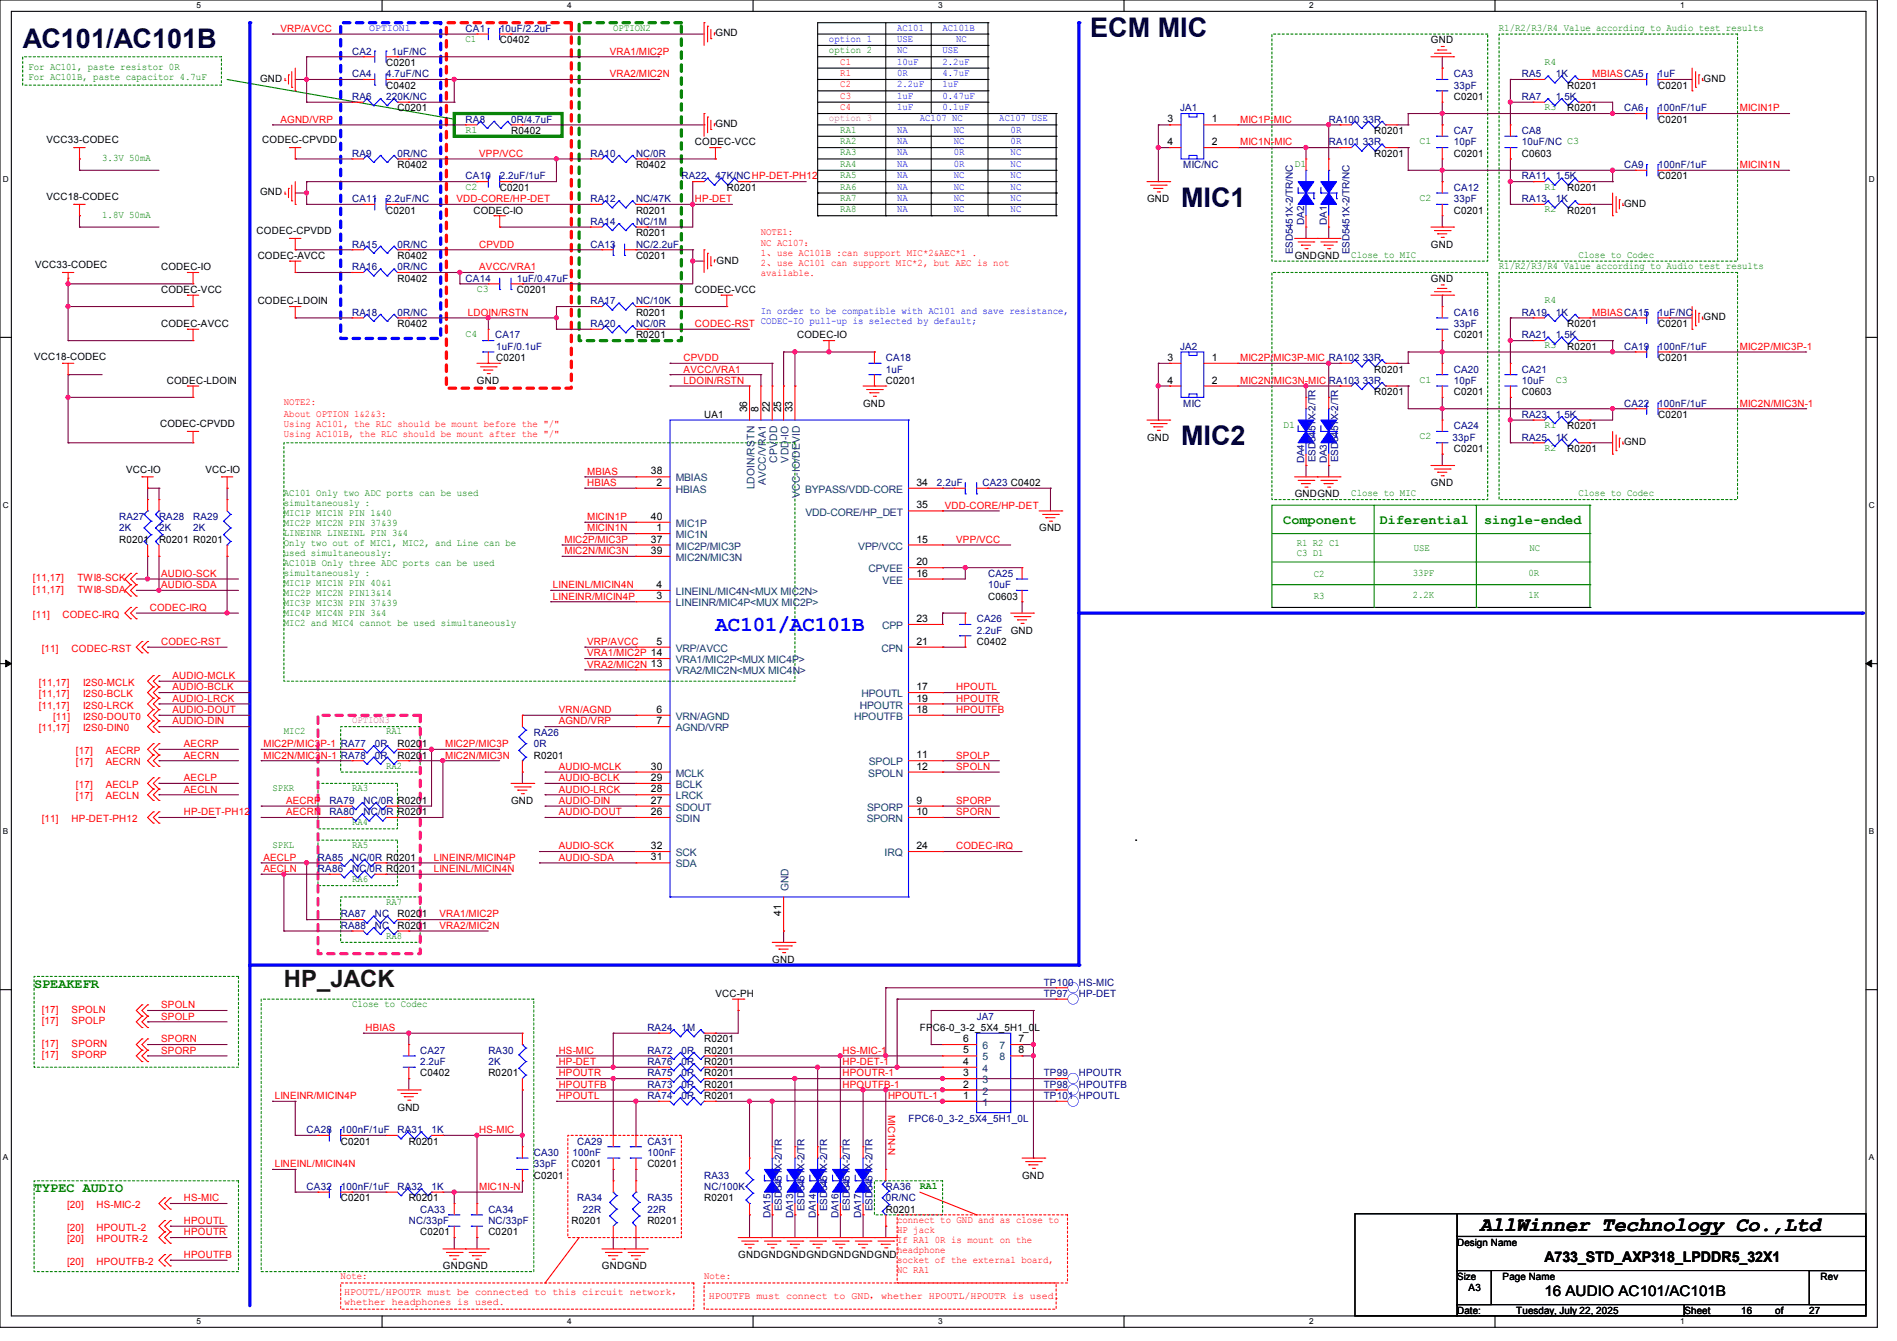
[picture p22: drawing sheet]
<svg xmlns="http://www.w3.org/2000/svg" width="297mm" height="210mm" viewBox="0 0 297 210" stroke-linecap="round" stroke-linejoin="round" font-family="sans-serif">
<defs><g id="words">
<g font-size="4.2" fill="#000040">
<text x="170.7" y="5.7">ECM MIC</text>
<text x="3.6" y="7.5">AC101/AC101B</text>
<text x="184.9" y="32.4">MIC1</text>
<text x="184.9" y="69.7">MIC2</text>
</g>
<text font-size="3.7" fill="#400000" x="44.5" y="154.6">HP_JACK</text>
<text font-size="3.3" fill="#00f" x="112" y="98.8">AC101/AC101B</text>
<text font-size="3.2" x="231.7" y="192.7">AllWinner Technology Co.,Ltd</text>
<g font-size="2.3">
<text x="241.8" y="197.7">A733_STD_AXP318_LPDDR5_32X1</text>
<text x="241.8" y="203">16 AUDIO AC101/AC101B</text>
</g>
<g font-size="2.1" fill="#008000">
<text x="200.9" y="82.1">Component</text>
<text x="216" y="82.1">Diferential</text>
<text x="232.4" y="82.1">single-ended</text>
<text x="5.3" y="154.6">SPEAKEFR</text>
<text x="5.3" y="186.6">TYPEC AUDIO</text>
</g>
<g font-size="1.6" fill="#f00">
<text x="43.9" y="5">VRP/AVCC</text>
<text x="95.5" y="8.6">VRA1/MIC2P</text>
<text x="131.6" y="10.1">C1</text>
<text x="131.6" y="11.9">R1</text>
<text x="95.5" y="12.1">VRA2/MIC2N</text>
<text x="131.6" y="13.7">C2</text>
<text x="131.6" y="15.5">C3</text>
<text x="131.6" y="17.2">C4</text>
<text x="249.3" y="12.1">MBIASCA5</text>
<text x="272.4" y="17.4">MICIN1P</text>
<text x="43.9" y="19.2">AGND/VRP</text>
<text x="194.2" y="19.2">MIC1P-MIC</text>
<text x="194.2" y="22.8">MIC1N-MIC</text>
<text x="75" y="24.6">VPP/VCC</text>
<text x="272.4" y="26.3">MICIN1N</text>
<text x="71.5" y="31.7">VDD-CORE/HP-DET</text>
<text x="108.8" y="31.7">HP-DET</text>
<text x="75" y="38.8">CPVDD</text>
<text x="119.1" y="38.6">NC AC107：</text>
<text x="119.1" y="40.1">1、use AC101B :can support MIC*2&amp;AEC*1 .</text>
<text x="119.1" y="41.7">2、use AC101 can support MIC*2, but AEC is not</text>
<text x="119.1" y="36.8">NOTE1:</text>
<text x="75" y="42.3">AVCC/VRA1</text>
<text x="119.1" y="43.3">available.</text>
<text x="73.2" y="49.4">LDOIN/RSTN</text>
<text x="108.8" y="51.2">CODEC-RST</text>
<text x="249.3" y="49.4">MBIASCA15</text>
<text x="107" y="58.3">AVCC/VRA1</text>
<text x="107" y="56.6">CPVDD</text>
<text x="194.2" y="56.6">MIC2P/MIC3P-MIC RA102</text>
<text x="272.4" y="54.8">MIC2P/MIC3P-1</text>
<text x="44.4" y="65.2">About OPTION 1&amp;2&amp;3:</text>
<text x="44.4" y="63.5">NOTE2:</text>
<text x="107" y="60.1">LDOIN/RSTN</text>
<text x="194.2" y="60.1">MIC2N/MIC3N-MIC</text>
<text x="272.4" y="63.7">MIC2N/MIC3N-1</text>
<text x="44.4" y="66.8">Using AC101, the RLC should be mount before the &quot;/&quot;</text>
<text x="44.4" y="68.4">Using AC101B, the RLC should be mount after the &quot;/&quot;</text>
<text x="91.9" y="74.3">MBIAS</text>
<text x="91.9" y="76.1">HBIAS</text>
<text x="91.9" y="83.2">MICIN1N</text>
<text x="91.9" y="81.4">MICIN1P</text>
<text x="147.9" y="79.7">VDD-CORE/HP-DET</text>
<text x="88.4" y="85">MIC2P/MIC3P</text>
<text x="88.4" y="86.8">MIC2N/MIC3N</text>
<text x="149.7" y="85">VPP/VCC</text>
<text x="5.2" y="91.1">[11,17]</text>
<text x="5.2" y="92.8">[11,17]</text>
<text x="12.1" y="91.1">TWI8-SCK</text>
<text x="12.1" y="92.8">TWI8-SDA</text>
<text x="23.5" y="95.7">CODEC-IRQ</text>
<text x="25.2" y="92.1">AUDIO-SDA</text>
<text x="25.2" y="90.3">AUDIO-SCK</text>
<text x="86.6" y="93.9">LINEINR/MICIN4P</text>
<text x="86.6" y="92.1">LINEINL/MICIN4N</text>
<text x="5.2" y="96.7">[11]</text>
<text x="9.8" y="96.7">CODEC-IRQ</text>
<text x="25.2" y="101">CODEC-RST</text>
<text x="91.9" y="101">VRP/AVCC</text>
<text x="6.1" y="107.4">[11,17]</text>
<text x="6.6" y="102.1">[11]</text>
<text x="11.2" y="102.1">CODEC-RST</text>
<text x="13" y="107.4">I2S0-MCLK</text>
<text x="27" y="106.3">AUDIO-MCLK</text>
<text x="91.9" y="102.8">VRA1/MIC2P 14</text>
<text x="91.9" y="104.6">VRA2/MIC2N 13</text>
<text x="6.1" y="109.2">[11,17]</text>
<text x="6.1" y="111">[11,17]</text>
<text x="8.3" y="112.7">[11]</text>
<text x="13" y="109.2">I2S0-BCLK</text>
<text x="13" y="112.7">I2S0-DOUT0</text>
<text x="13" y="111">I2S0-LRCK</text>
<text x="27" y="108.1">AUDIO-BCLK</text>
<text x="27" y="109.9">AUDIO-LRCK</text>
<text x="27" y="113.5">AUDIO-DIN</text>
<text x="27" y="111.7">AUDIO-DOUT</text>
<text x="87.5" y="111.7">VRN/AGND</text>
<text x="87.5" y="113.5">AGND/VRP</text>
<text x="149.7" y="108.1">HPOUTL</text>
<text x="149.7" y="109.9">HPOUTR</text>
<text x="149.7" y="111.7">HPOUTFB</text>
<text x="6.1" y="114.5">[11,17]</text>
<text x="11.9" y="118.1">[17]</text>
<text x="11.9" y="119.8">[17]</text>
<text x="13" y="114.5">I2S0-DIN0</text>
<text x="16.6" y="118.1">AECRP</text>
<text x="16.6" y="119.8">AECRN</text>
<text x="28.8" y="117">AECRP</text>
<text x="28.8" y="118.8">AECRN</text>
<text x="41.2" y="118.8">MIC2N/MIC3N-1</text>
<text x="41.2" y="117">MIC2P/MIC3P-1</text>
<text x="69.7" y="117">MIC2P/MIC3P</text>
<text x="69.7" y="118.8">MIC2N/MIC3N</text>
<text x="149.7" y="118.8">SPOLP</text>
<text x="11.9" y="123.4">[17]</text>
<text x="11.9" y="125.2">[17]</text>
<text x="16.6" y="123.4">AECLP</text>
<text x="16.6" y="125.2">AECLN</text>
<text x="28.8" y="122.3">AECLP</text>
<text x="28.8" y="124.1">AECLN</text>
<text x="44.8" y="125.9">AECRP</text>
<text x="87.5" y="122.3">AUDIO-BCLK</text>
<text x="87.5" y="120.6">AUDIO-MCLK</text>
<text x="87.5" y="124.1">AUDIO-LRCK</text>
<text x="87.5" y="125.9">AUDIO-DIN</text>
<text x="149.7" y="120.6">SPOLN</text>
<text x="149.7" y="125.9">SPORP</text>
<text x="6.6" y="128.7">[11]</text>
<text x="11.2" y="128.7">HP-DET-PH12</text>
<text x="28.8" y="127.7">HP-DET-PH12</text>
<text x="44.8" y="127.7">AECRN</text>
<text x="87.5" y="127.7">AUDIO-DOUT</text>
<text x="149.7" y="127.7">SPORN</text>
<text x="41.2" y="136.6">AECLN</text>
<text x="41.2" y="134.8">AECLP</text>
<text x="67.9" y="136.6">LINEINL/MICIN4N</text>
<text x="67.9" y="134.8">LINEINR/MICIN4P</text>
<text x="87.5" y="133">AUDIO-SCK</text>
<text x="87.5" y="134.8">AUDIO-SDA</text>
<text x="149.7" y="133">CODEC-IRQ</text>
<text x="68.8" y="143.7">VRA1/MIC2P</text>
<text x="68.8" y="145.5">VRA2/MIC2N</text>
<text x="6.6" y="158.6">[17]</text>
<text x="6.6" y="160.4">[17]</text>
<text x="11.2" y="158.6">SPOLN</text>
<text x="11.2" y="160.4">SPOLP</text>
<text x="25.2" y="159.7">SPOLP</text>
<text x="25.2" y="157.9">SPOLN</text>
<text x="57.2" y="161.5">HBIAS</text>
<text x="6.6" y="164">[17]</text>
<text x="6.6" y="165.7">[17]</text>
<text x="11.2" y="164">SPORN</text>
<text x="11.2" y="165.7">SPORP</text>
<text x="25.2" y="163.2">SPORN</text>
<text x="25.2" y="165">SPORP</text>
<text x="87.5" y="166.8">HP-DET</text>
<text x="87.5" y="165">HS-MIC</text>
<text x="131.9" y="165">HS-MIC-1</text>
<text x="131.9" y="166.8">HP-DET-1</text>
<text x="43" y="172.1">LINEINR/MICIN4P</text>
<text x="87.5" y="170.3">HPOUTFB</text>
<text x="87.5" y="172.1">HPOUTL</text>
<text x="87.5" y="168.6">HPOUTR</text>
<text x="131.9" y="170.3">HPOUTFB-1</text>
<text x="131.9" y="168.6">HPOUTR-1</text>
<text x="139" y="172.1">HPOUTL-1</text>
<text x="75" y="177.5">HS-MIC</text>
<text x="43" y="182.8">LINEINL/MICIN4N</text>
<text x="10.5" y="189.2">[20]</text>
<text x="15.1" y="189.2">HS-MIC-2</text>
<text x="28.8" y="188.1">HS-MIC</text>
<text x="28.8" y="191.7">HPOUTL</text>
<text x="75" y="186.4">MIC1N-N</text>
<text x="140.4" y="191.5">connect to GND and as close to</text>
<text x="10.5" y="192.7">[20]</text>
<text x="10.5" y="194.5">[20]</text>
<text x="15.1" y="192.7">HPOUTL-2</text>
<text x="15.1" y="194.5">HPOUTR-2</text>
<text x="28.8" y="197">HPOUTFB</text>
<text x="28.8" y="193.5">HPOUTR</text>
<text x="140.4" y="193">HP jack</text>
<text x="140.4" y="194.6">If RA1 0R is mount on the</text>
<text x="140.4" y="196.2">headphone</text>
<text x="140.4" y="197.7">socket of the external board,</text>
<text x="10.5" y="198.1">[20]</text>
<text x="15.1" y="198.1">HPOUTFB-2</text>
<text x="53.3" y="200.4">Note:</text>
<text x="53.9" y="202.9">HPOUTL/HPOUTR must be connected to this circuit network，</text>
<text x="110.2" y="200.4">Note:</text>
<text x="111" y="203.4">HPOUTFB must connect to GND，whether HPOUTL/HPOUTR is used.</text>
<text x="140.4" y="199.3">NC RA1</text>
<text x="53.9" y="204.4">whether headphones is used.</text>
</g>
<g font-size="1.6" fill="#00f">
<text x="57.8" y="4.8">OPTION1</text>
<text x="140.4" y="4.8">AC101</text>
<text x="147.6" y="4.8">AC101B</text>
<text x="129.8" y="6.6">option 1</text>
<text x="140.4" y="6.6">USE</text>
<text x="140.4" y="8.3">NC</text>
<text x="140.4" y="10.1">10uF</text>
<text x="140.4" y="11.9">0R</text>
<text x="147.6" y="8.3">USE</text>
<text x="147.6" y="10.1">2.2uF</text>
<text x="147.6" y="11.9">4.7uF</text>
<text x="149.7" y="6.6">NC</text>
<text x="140.4" y="13.7">2.2uF</text>
<text x="140.4" y="15.5">1uF</text>
<text x="140.4" y="17.2">1uF</text>
<text x="147.6" y="13.7">1uF</text>
<text x="147.6" y="15.5">0.47uF</text>
<text x="147.6" y="17.2">0.1uF</text>
<text x="140.4" y="20.8">NA</text>
<text x="140.4" y="22.6">NA</text>
<text x="144" y="19">AC107 NC</text>
<text x="149.3" y="20.8">NC</text>
<text x="149.3" y="22.6">NC</text>
<text x="156.5" y="19">AC107 USE</text>
<text x="158.2" y="20.8">0R</text>
<text x="158.2" y="22.6">0R</text>
<text x="140.4" y="24.3">NA</text>
<text x="140.4" y="26.1">NA</text>
<text x="140.4" y="27.9">NA</text>
<text x="140.4" y="29.7">NA</text>
<text x="149.3" y="24.3">0R</text>
<text x="149.3" y="26.1">0R</text>
<text x="149.3" y="27.9">NC</text>
<text x="149.3" y="29.7">NC</text>
<text x="158.2" y="24.3">NC</text>
<text x="158.2" y="26.1">NC</text>
<text x="158.2" y="27.9">NC</text>
<text x="158.2" y="29.7">NC</text>
<text x="140.4" y="31.5">NA</text>
<text x="140.4" y="33.2">NA</text>
<text x="149.3" y="31.5">NC</text>
<text x="149.3" y="33.2">NC</text>
<text x="158.2" y="31.5">NC</text>
<text x="158.2" y="33.2">NC</text>
<text x="119.1" y="49.2">In order to be compatible with AC101 and save resistance,</text>
<text x="119.1" y="50.8">CODEC-IO pull-up is selected by default;</text>
</g>
<g font-size="1.6" fill="#000080">
<text x="72.9" y="5">CA1</text>
<text x="78.2" y="5">10uF/2.2uF</text>
<text x="55.1" y="8.6">CA2</text>
<text x="61.3" y="8.6">1uF/NC</text>
<text x="55.1" y="15.7">RA6</text>
<text x="55.1" y="12.1">CA4</text>
<text x="60.5" y="15.7">220K/NC</text>
<text x="60.5" y="12.1">4.7uF/NC</text>
<text x="184.8" y="17.4">JA1</text>
<text x="227.6" y="12.1">CA3</text>
<text x="227.6" y="13.9">33pF</text>
<text x="238.3" y="12.1">RA5</text>
<text x="238.3" y="15.7">RA7</text>
<text x="243.6" y="12.1">1K</text>
<text x="243.6" y="15.7">1.5K</text>
<text x="254.3" y="17.4">CA6</text>
<text x="259.6" y="17.4">100nF/1uF</text>
<text x="259.6" y="12.1">1uF</text>
<text x="72.9" y="19.2">RA8</text>
<text x="80" y="19.2">0R/4.7uF</text>
<text x="208" y="19.2">RA100</text>
<text x="208" y="22.8">RA101</text>
<text x="213.4" y="19.2">33R</text>
<text x="213.4" y="22.8">33R</text>
<text x="227.6" y="21">CA7</text>
<text x="227.6" y="22.8">10pF</text>
<text x="238.3" y="21">CA8</text>
<text x="238.3" y="22.8">10uF/NC C3</text>
<text x="55.1" y="24.6">RA9</text>
<text x="62.2" y="24.6">0R/NC</text>
<text x="72.9" y="28.1">CA10</text>
<text x="78.2" y="28.1">2.2uF/1uF</text>
<text x="92.5" y="24.6">RA10</text>
<text x="99.6" y="24.6">NC/0R</text>
<text x="106.7" y="28.1">RA22</text>
<text x="112" y="28.1">47K/NCHP-DET-PH12</text>
<text x="185.3" y="26.3">MIC/NC</text>
<text x="227.6" y="29.9">CA12</text>
<text x="238.3" y="28.1">RA11</text>
<text x="243.6" y="28.1">1.5K</text>
<text x="254.3" y="26.3">CA9</text>
<text x="259.6" y="26.3">100nF/1uF</text>
<text x="55.1" y="31.7">CA11</text>
<text x="60.5" y="31.7">2.2uF/NC</text>
<text x="92.5" y="31.7">RA12</text>
<text x="92.5" y="35.2">RA14</text>
<text x="99.6" y="31.7">NC/47K</text>
<text x="99.6" y="35.2">NC/1M</text>
<text x="227.6" y="31.7">33pF</text>
<text x="238.3" y="31.7">RA13</text>
<text x="243.6" y="31.7">1K</text>
<text x="55.1" y="38.8">RA15</text>
<text x="62.2" y="38.8">0R/NC</text>
<text x="92.5" y="38.8">CA13</text>
<text x="99.6" y="38.8">NC/2.2uF</text>
<text x="55.1" y="42.3">RA16</text>
<text x="62.2" y="42.3">0R/NC</text>
<text x="72.9" y="44.1">CA14</text>
<text x="80.9" y="44.1">1uF/0.47uF</text>
<text x="92.5" y="47.7">RA17</text>
<text x="99.6" y="47.7">NC/10K</text>
<text x="55.1" y="49.4">RA18</text>
<text x="62.2" y="49.4">0R/NC</text>
<text x="77.5" y="53">CA17</text>
<text x="92.5" y="51.2">RA20</text>
<text x="99.6" y="51.2">NC/0R</text>
<text x="227.6" y="49.4">CA16</text>
<text x="227.6" y="51.2">33pF</text>
<text x="238.3" y="53">RA21</text>
<text x="238.3" y="49.4">RA19</text>
<text x="243.6" y="53">1.5K</text>
<text x="243.6" y="49.4">1K</text>
<text x="259.6" y="49.4">1uF/NC</text>
<text x="77.7" y="54.8">1uF/0.1uF</text>
<text x="138.7" y="56.6">CA18</text>
<text x="138.7" y="58.3">1uF</text>
<text x="184.8" y="54.8">JA2</text>
<text x="213.4" y="56.6">33R</text>
<text x="227.6" y="58.3">CA20</text>
<text x="238.3" y="58.3">CA21</text>
<text x="254.3" y="54.8">CA19</text>
<text x="259.6" y="54.8">100nF/1uF</text>
<text x="185.3" y="63.7">MIC</text>
<text x="208" y="60.1">RA103</text>
<text x="213.4" y="60.1">33R</text>
<text x="227.6" y="60.1">10pF</text>
<text x="238.3" y="60.1">10uF</text>
<text x="238.3" y="65.4">RA23</text>
<text x="243.6" y="65.4">1.5K</text>
<text x="254.3" y="63.7">CA22</text>
<text x="259.6" y="63.7">100nF/1uF</text>
<text x="227.4" y="69">33pF</text>
<text x="227.6" y="67.2">CA24</text>
<text x="238.3" y="69">RA25</text>
<text x="243.6" y="69">1K</text>
<text x="146.7" y="76.1">2.2uF</text>
<text x="153.8" y="76.1">CA23 C0402</text>
<text x="18.7" y="81.4">RA27</text>
<text x="18.7" y="83.2">2K</text>
<text x="24.9" y="81.4">RA28</text>
<text x="24.9" y="83.2">2K</text>
<text x="30.2" y="81.4">RA29</text>
<text x="30.2" y="83.2">2K</text>
<text x="154.7" y="90.3">CA25</text>
<text x="154.7" y="92.1">10uF</text>
<text x="152.9" y="97.5">CA26</text>
<text x="152.9" y="99.2">2.2uF</text>
<text x="53.3" y="117">RA77</text>
<text x="53.3" y="118.8">RA78</text>
<text x="58.7" y="117">0R</text>
<text x="58.7" y="118.8">0R</text>
<text x="83.6" y="115.2">RA26</text>
<text x="83.6" y="117">0R</text>
<text x="51.6" y="125.9">RA79</text>
<text x="56.9" y="125.9">NC/0R</text>
<text x="51.6" y="127.7">RA80</text>
<text x="56.9" y="127.7">NC/0R</text>
<text x="49.8" y="134.8">RA85</text>
<text x="49.8" y="136.6">RA86</text>
<text x="55.1" y="134.8">NC/0R R0201</text>
<text x="55.1" y="136.6">NC/0R R0201</text>
<text x="53.3" y="143.7">RA87</text>
<text x="58.7" y="143.7">NC</text>
<text x="53.3" y="145.5">RA88</text>
<text x="58.7" y="145.5">NC</text>
<text x="163.4" y="154.3">TP100 HS-MIC</text>
<text x="101.4" y="161.5">RA24</text>
<text x="106.7" y="161.5">1M</text>
<text x="152.9" y="159.7">JA7</text>
<text x="163.4" y="156.1">TP97</text>
<text x="168.9" y="156.1">HP-DET</text>
<text x="65.8" y="165">CA27</text>
<text x="65.8" y="166.8">2.2uF</text>
<text x="76.5" y="165">RA30</text>
<text x="76.5" y="166.8">2K</text>
<text x="101.4" y="166.8">RA76</text>
<text x="101.4" y="165">RA72</text>
<text x="106.7" y="166.8">0R</text>
<text x="106.7" y="165">0R</text>
<text x="101.4" y="170.3">RA73</text>
<text x="101.4" y="172.1">RA74</text>
<text x="101.4" y="168.6">RA75</text>
<text x="106.7" y="170.3">0R</text>
<text x="106.7" y="172.1">0R</text>
<text x="106.7" y="168.6">0R</text>
<text x="163.4" y="172.1">TP101 HPOUTL</text>
<text x="163.4" y="170.3">TP98</text>
<text x="163.4" y="168.6">TP99</text>
<text x="168.9" y="170.3">HPOUTFB</text>
<text x="168.9" y="168.6">HPOUTR</text>
<text x="48" y="177.5">CA28</text>
<text x="53.3" y="177.5">100nF/1uF</text>
<text x="62.2" y="177.5">RA31</text>
<text x="67.6" y="177.5">1K</text>
<text x="90.3" y="179.2">CA29</text>
<text x="101.4" y="179.2">CA31</text>
<text x="142.2" y="175.7">FPC6-0_3-2_5X4_5H1_0L</text>
<text x="83.6" y="181">CA30</text>
<text x="83.6" y="182.8">33pF</text>
<text x="89.6" y="181">100nF</text>
<text x="101.4" y="181">100nF</text>
<text x="110.2" y="184.6">RA33</text>
<text x="48" y="186.4">CA32</text>
<text x="53.3" y="186.4">100nF/1uF</text>
<text x="62.2" y="186.4">RA32</text>
<text x="64" y="191.7">NC/33pF</text>
<text x="65.8" y="189.9">CA33</text>
<text x="67.6" y="186.4">1K</text>
<text x="76.5" y="189.9">CA34</text>
<text x="76.5" y="191.7">NC/33pF</text>
<text x="90.3" y="188.1">RA34</text>
<text x="91.2" y="189.9">22R</text>
<text x="101.4" y="188.1">RA35</text>
<text x="101.4" y="189.9">22R</text>
<text x="110.2" y="186.4">NC/100K</text>
<text x="138.7" y="186.4">RA36</text>
<text x="138.7" y="188.1">0R/NC</text>
</g>
<g font-size="1.6" fill="#008000">
<text x="96" y="4.8">OPTION2</text>
<text x="234.7" y="4.8">R1/R2/R3/R4 Value according to Audio test results</text>
<text x="4.4" y="11">For AC101, paste resistor 0R</text>
<text x="72.9" y="6.6">C1</text>
<text x="129.8" y="8.3">option 2</text>
<text x="241.8" y="10.1">R4</text>
<text x="4.4" y="12.6">For AC101B, paste capacitor 4.7uF</text>
<text x="241.8" y="17.2">R3</text>
<text x="72.9" y="20.8">R1</text>
<text x="131.6" y="20.8">RA1</text>
<text x="131.6" y="22.6">RA2</text>
<text x="222.2" y="22.6">C1</text>
<text x="16" y="25.2">3.3V 50mA</text>
<text x="72.9" y="29.7">C2</text>
<text x="131.6" y="24.3">RA3</text>
<text x="131.6" y="26.1">RA4</text>
<text x="131.6" y="27.9">RA5</text>
<text x="131.6" y="29.7">RA6</text>
<text x="202.7" y="26.1">D1</text>
<text x="241.8" y="29.7">R1</text>
<text x="16" y="34.1">1.8V 50mA</text>
<text x="131.6" y="31.5">RA7</text>
<text x="131.6" y="33.2">RA8</text>
<text x="222.2" y="31.5">C2</text>
<text x="241.8" y="33.2">R2</text>
<text x="211.6" y="40.3">Close to MIC</text>
<text x="247.1" y="40.3">Close to Codec</text>
<text x="74.7" y="45.7">C3</text>
<text x="234.7" y="42.1">R1/R2/R3/R4 Value according to Audio test results</text>
<text x="241.8" y="47.5">R4</text>
<text x="72.9" y="52.8">C4</text>
<text x="222.2" y="59.9">C1</text>
<text x="241.8" y="54.6">R3</text>
<text x="243.6" y="59.9">C3</text>
<text x="200.9" y="67">D1</text>
<text x="222.2" y="68.8">C2</text>
<text x="241.8" y="67">R1</text>
<text x="241.8" y="70.6">R2</text>
<text x="44.4" y="77.7">AC101 Only two ADC ports can be used</text>
<text x="211.6" y="77.7">Close to MIC</text>
<text x="247.1" y="77.7">Close to Codec</text>
<text x="44.4" y="79.2">simultaneously :</text>
<text x="44.4" y="80.8">MIC1P MIC1N PIN 1&amp;40</text>
<text x="44.4" y="82.4">MIC2P MIC2N PIN 37&amp;39</text>
<text x="44.4" y="83.9">LINEINR LINEINL PIN 3&amp;4</text>
<text x="44.4" y="85.5">Only two out of MIC1, MIC2, and Line can be</text>
<text x="44.4" y="87.1">used simultaneously:</text>
<text x="44.4" y="88.6">AC101B Only three ADC ports can be used</text>
<text x="203" y="85.5">R1 R2 C1</text>
<text x="203" y="87.1">C3 D1</text>
<text x="221.3" y="86.2">USE</text>
<text x="239.5" y="86.2">NC</text>
<text x="44.4" y="90.2">simultaneously :</text>
<text x="44.4" y="91.8">MIC1P MIC1N PIN 40&amp;1</text>
<text x="44.4" y="93.3">MIC2P MIC2N PIN13&amp;14</text>
<text x="44.4" y="94.9">MIC3P MIC3N PIN 37&amp;39</text>
<text x="205.7" y="90.3">C2</text>
<text x="205.7" y="93.9">R3</text>
<text x="221.2" y="90.1">33PF</text>
<text x="221.2" y="93.7">2.2K</text>
<text x="239.3" y="90.1">0R</text>
<text x="239.3" y="93.7">1K</text>
<text x="44.4" y="96.5">MIC4P MIC4N PIN 3&amp;4</text>
<text x="44.4" y="98">MIC2 and MIC4 cannot be used simultaneously</text>
<text x="44.4" y="115">MIC2</text>
<text x="60.4" y="115">RA1</text>
<text x="42.7" y="123.9">SPKR</text>
<text x="55.1" y="123.9">RA3</text>
<text x="60.4" y="120.4">RA2</text>
<text x="55.1" y="129.2">RA4</text>
<text x="42.7" y="132.8">SPKL</text>
<text x="55.1" y="132.8">RA5</text>
<text x="55.1" y="138.1">RA6</text>
<text x="60.4" y="141.7">RA7</text>
<text x="60.4" y="147">RA8</text>
<text x="55.1" y="157.7">Close to Codec</text>
<text x="144" y="186.2">RA1</text>
</g>
<g font-size="1.6">
<text x="112" y="5.7">GND</text>
<text x="60.5" y="10.3">C0201</text>
<text x="78.2" y="6.8">C0402</text>
<text x="224" y="6.8">GND</text>
<text x="40.7" y="12.8">GND</text>
<text x="60.5" y="13.9">C0402</text>
<text x="62.2" y="17.4">C0201</text>
<text x="227.6" y="15.7">C0201</text>
<text x="245.4" y="13.9">R0201</text>
<text x="245.4" y="17.4">R0201</text>
<text x="259.6" y="13.9">C0201</text>
<text x="266.7" y="12.8">GND</text>
<text x="7.3" y="22.4">VCC33-CODEC</text>
<text x="41.1" y="22.4">CODEC-CPVDD</text>
<text x="80" y="21">R0402</text>
<text x="108.8" y="22.8">CODEC-VCC</text>
<text x="112" y="19.9">GND</text>
<text x="182.8" y="22.7">4</text>
<text x="182.8" y="19.2">3</text>
<text x="189.7" y="19.2">1</text>
<text x="189.7" y="22.7">2</text>
<text x="215.2" y="21">R0201</text>
<text x="259.6" y="19.2">C0201</text>
<text x="62.2" y="26.3">R0402</text>
<text x="78.2" y="29.9">C0201</text>
<text x="99.6" y="26.3">R0402</text>
<text x="113.8" y="29.9">R0201</text>
<text x="215.2" y="24.6">R0201</text>
<text x="227.6" y="24.6">C0201</text>
<text x="238.3" y="24.6">C0603</text>
<text x="245.4" y="29.9">R0201</text>
<text x="259.6" y="28.1">C0201</text>
<text x="7.3" y="31.3">VCC18-CODEC</text>
<text x="40.7" y="30.6">GND</text>
<text x="60.5" y="33.4">C0201</text>
<text x="74.1" y="33.4">CODEC-IO</text>
<text x="99.6" y="33.4">R0201</text>
<text x="179.6" y="31.7">GND</text>
<text x="227.6" y="33.4">C0201</text>
<text x="245.4" y="33.4">R0201</text>
<text x="254.3" y="32.4">GND</text>
<text x="5.5" y="42">VCC33-CODEC</text>
<text x="40.2" y="36.7">CODEC-CPVDD</text>
<text x="40.3" y="40.6">CODEC-AVCC</text>
<text x="62.2" y="40.6">R0402</text>
<text x="99.6" y="40.6">C0201</text>
<text x="99.6" y="37">R0201</text>
<text x="112.2" y="41.3">GND</text>
<text x="202.7" y="40.6">GNDGND</text>
<text x="224" y="38.8">GND</text>
<text x="25.2" y="45.9">CODEC-VCC</text>
<text x="25.2" y="42.3">CODEC-IO</text>
<text x="40.3" y="47.7">CODEC-LDOIN</text>
<text x="62.2" y="44.1">R0402</text>
<text x="80.9" y="45.9">C0201</text>
<text x="108.8" y="45.9">CODEC-VCC</text>
<text x="224" y="44.1">GND</text>
<text x="25.2" y="51.2">CODEC-AVCC</text>
<text x="62.2" y="51.2">R0402</text>
<text x="99.6" y="49.4">R0201</text>
<text x="99.6" y="53">R0201</text>
<text x="124.8" y="53">CODEC-IO</text>
<text x="227.6" y="53">C0201</text>
<text x="245.4" y="51.2">R0201</text>
<text x="259.6" y="51.2">C0201</text>
<text x="266.7" y="50.2">GND</text>
<text x="5.3" y="56.4">VCC18-CODEC</text>
<text x="77.7" y="56.6">C0201</text>
<text x="182.8" y="56.5">3</text>
<text x="189.7" y="56.5">1</text>
<text x="215.2" y="58.3">R0201</text>
<text x="245.4" y="54.8">R0201</text>
<text x="259.6" y="56.6">C0201</text>
<text x="26.1" y="60.1">CODEC-LDOIN</text>
<text x="74.7" y="60.1">GND</text>
<text x="110.2" y="65.4">UA1</text>
<text x="117" y="64.6" transform="rotate(-90 117 64.6)">36</text>
<text x="118.8" y="64.6" transform="rotate(-90 118.8 64.6)">8</text>
<text x="120.5" y="64.6" transform="rotate(-90 120.5 64.6)">22</text>
<text x="122.3" y="64.6" transform="rotate(-90 122.3 64.6)">25</text>
<text x="124.1" y="64.6" transform="rotate(-90 124.1 64.6)">33</text>
<text x="135.1" y="63.7">GND</text>
<text x="138.7" y="60.1">C0201</text>
<text x="182.8" y="60.1">4</text>
<text x="189.7" y="60.1">2</text>
<text x="215.2" y="61.9">R0201</text>
<text x="227.6" y="61.9">C0201</text>
<text x="238.3" y="61.9">C0603</text>
<text x="259.6" y="65.4">C0201</text>
<text x="25.1" y="66.9">CODEC-CPVDD</text>
<text x="179.6" y="69">GND</text>
<text x="227.6" y="70.8">C0201</text>
<text x="245.4" y="70.8">R0201</text>
<text x="245.4" y="67.2">R0201</text>
<text x="254.3" y="69.7">GND</text>
<text x="19.7" y="74">VCC-IO</text>
<text x="32.2" y="74">VCC-IO</text>
<text x="101.9" y="74.3">38</text>
<text x="102.8" y="76.1">2</text>
<text x="143.5" y="76.1">34</text>
<text x="202.7" y="77.9">GNDGND</text>
<text x="224" y="76.1">GND</text>
<text x="101.9" y="81.4">40</text>
<text x="102.8" y="83.2">1</text>
<text x="143.5" y="79.6">35</text>
<text x="162.7" y="83.2">GND</text>
<text x="18.7" y="85">R0201</text>
<text x="24.9" y="85">R0201 R0201</text>
<text x="101.9" y="85">37</text>
<text x="101.9" y="86.7">39</text>
<text x="143.5" y="88.5">20</text>
<text x="143.5" y="85">15</text>
<text x="102.8" y="92.1">4</text>
<text x="102.8" y="93.9">3</text>
<text x="143.5" y="90.3">16</text>
<text x="154.7" y="93.9">C0603</text>
<text x="102.8" y="101">5</text>
<text x="143.5" y="101">21</text>
<text x="143.5" y="97.4">23</text>
<text x="152.9" y="101">C0402</text>
<text x="158.3" y="99.2">GND</text>
<text x="102.8" y="111.6">6</text>
<text x="102.8" y="113.4">7</text>
<text x="143.5" y="109.9">19</text>
<text x="143.5" y="108.1">17</text>
<text x="143.5" y="111.6">18</text>
<text x="62.2" y="117">R0201</text>
<text x="62.2" y="118.8">R0201</text>
<text x="83.6" y="118.8">R0201</text>
<text x="143.5" y="118.7">11</text>
<text x="62.2" y="125.9">R0201</text>
<text x="80" y="125.9">GND</text>
<text x="101.9" y="122.3">29</text>
<text x="101.9" y="120.5">30</text>
<text x="101.9" y="125.9">27</text>
<text x="101.9" y="124.1">28</text>
<text x="143.5" y="120.5">12</text>
<text x="143.5" y="125.9">9</text>
<text x="62.2" y="127.7">R0201</text>
<text x="101.9" y="127.6">26</text>
<text x="143.5" y="127.6">10</text>
<text x="101.9" y="134.7">31</text>
<text x="101.9" y="133">32</text>
<text x="143.5" y="133">24</text>
<text x="62.2" y="143.7">R0201</text>
<text x="122.3" y="143.5" transform="rotate(-90 122.3 143.5)">41</text>
<text x="62.2" y="145.5">R0201</text>
<text x="120.9" y="150.8">GND</text>
<text x="112" y="156.1">VCC-PH</text>
<text x="144" y="161.5">FPC6-0_3-2_5X4_5H1_0L</text>
<text x="110.2" y="163.2">R0201</text>
<text x="110.2" y="166.8">R0201</text>
<text x="110.2" y="165">R0201</text>
<text x="150.8" y="166.8">4</text>
<text x="150.8" y="165">5</text>
<text x="150.8" y="163.2">6</text>
<text x="159.5" y="163.2">7</text>
<text x="159.5" y="165">8</text>
<text x="62.2" y="173.9">GND</text>
<text x="65.8" y="168.6">C0402</text>
<text x="76.5" y="168.6">R0201</text>
<text x="110.2" y="170.3">R0201</text>
<text x="110.2" y="172.1">R0201</text>
<text x="110.2" y="168.6">R0201</text>
<text x="150.8" y="170.3">2</text>
<text x="150.8" y="168.5">3</text>
<text x="150.8" y="172.1">1</text>
<text x="53.3" y="179.2">C0201</text>
<text x="64" y="179.2">R0201</text>
<text x="83.6" y="184.6">C0201</text>
<text x="89.5" y="182.8">C0201</text>
<text x="101.4" y="182.8">C0201</text>
<text x="160" y="184.6">GND</text>
<text x="53.3" y="188.1">C0201</text>
<text x="64" y="188.1">R0201</text>
<text x="89.5" y="191.7">R0201</text>
<text x="101.4" y="191.7">R0201</text>
<text x="110.2" y="188.1">R0201</text>
<text x="138.7" y="189.9">R0201</text>
<text x="65.8" y="193.5">C0201</text>
<text x="76.5" y="193.5">C0201</text>
<text x="115.6" y="197">GNDGNDGNDGNDGNDGNDGND</text>
<text x="228.1" y="195.1">Design Name</text>
<text x="69.3" y="198.8">GNDGND</text>
<text x="94.2" y="198.8">GNDGND</text>
<text x="228.1" y="200.4">Size</text>
<text x="229.9" y="202.2">A3</text>
<text x="235.3" y="200.4">Page Name</text>
<text x="285" y="200.4">Rev</text>
<text x="228.1" y="205.7">Date:</text>
<text x="237.4" y="205.7">Tuesday, July 22, 2025</text>
<text x="263.7" y="205.7">Sheet</text>
<text x="272.6" y="205.7">16</text>
<text x="277.9" y="205.7">of</text>
<text x="283.3" y="205.7">27</text>
</g>
<g font-size="1.6" fill="#f0f">
<text x="129.8" y="19">option 3</text>
<text x="55.1" y="113.2">OPTION3</text>
</g>
<g font-size="1.6" fill="#004080">
<text x="105.8" y="75.4">MBIAS</text>
<text x="105.8" y="77.2">HBIAS</text>
<text x="118.1" y="76.6" transform="rotate(-90 118.1 76.6)">LDOIN/RSTN</text>
<text x="119.9" y="76" transform="rotate(-90 119.9 76)">AVCC/VRA1</text>
<text x="121.7" y="72.4" transform="rotate(-90 121.7 72.4)">CPVDD</text>
<text x="123.5" y="72.4" transform="rotate(-90 123.5 72.4)">VDD-IO</text>
<text x="125.2" y="77.9" transform="rotate(-90 125.2 77.9)">VCC-IO/DEVID</text>
<text x="126" y="77.2">BYPASS/VDD-CORE</text>
<text x="105.8" y="82.5">MIC1P</text>
<text x="126.1" y="80.7">VDD-CORE/HP_DET</text>
<text x="105.8" y="84.3">MIC1N</text>
<text x="105.8" y="86.1">MIC2P/MIC3P</text>
<text x="105.8" y="87.8">MIC2N/MIC3N</text>
<text x="134.4" y="86.1">VPP/VCC</text>
<text x="136" y="89.6">CPVEE</text>
<text x="105.8" y="93.2">LINEINL/MIC4N&lt;MUX MIC2N&gt;</text>
<text x="105.8" y="95">LINEINR/MIC4P&lt;MUX MIC2P&gt;</text>
<text x="138.2" y="91.4">VEE</text>
<text x="138.1" y="98.5">CPP</text>
<text x="105.8" y="103.8">VRA1/MIC2P&lt;MUX MIC4P&gt;</text>
<text x="105.8" y="105.6">VRA2/MIC2N&lt;MUX MIC4N&gt;</text>
<text x="105.8" y="102.1">VRP/AVCC</text>
<text x="138" y="102.1">CPN</text>
<text x="105.8" y="112.7">VRN/AGND</text>
<text x="133.7" y="112.7">HPOUTFB</text>
<text x="134.6" y="111">HPOUTR</text>
<text x="134.9" y="109.2">HPOUTL</text>
<text x="105.8" y="114.5">AGND/VRP</text>
<text x="136" y="119.8">SPOLP</text>
<text x="105.8" y="123.4">BCLK</text>
<text x="105.8" y="121.6">MCLK</text>
<text x="105.8" y="125.2">LRCK</text>
<text x="135.9" y="121.6">SPOLN</text>
<text x="105.8" y="127">SDOUT</text>
<text x="105.8" y="128.7">SDIN</text>
<text x="135.7" y="128.7">SPORN</text>
<text x="135.8" y="127">SPORP</text>
<text x="105.8" y="135.8">SDA</text>
<text x="105.8" y="134.1">SCK</text>
<text x="138.5" y="134.1">IRQ</text>
<text x="123.5" y="139.6" transform="rotate(-90 123.5 139.6)">GND</text>
<text x="153.8" y="167.9">4</text>
<text x="153.8" y="166.1">5</text>
<text x="153.8" y="164.3">6</text>
<text x="156.5" y="164.3">7</text>
<text x="156.5" y="166.1">8</text>
<text x="153.8" y="171.4">2</text>
<text x="153.8" y="169.6">3</text>
<text x="153.8" y="173.2">1</text>
</g>
<g font-size="1.5" fill="#000080">
<text x="204.2" y="35.2" transform="rotate(-90 204.2 35.2)">DA2</text>
<text x="207.7" y="35.2" transform="rotate(-90 207.7 35.2)">DA1</text>
<text x="202.4" y="39.8" transform="rotate(-90 202.4 39.8)">ESD5451X-2/TR/NC</text>
<text x="211.3" y="39.8" transform="rotate(-90 211.3 39.8)">ESD5451X-2/TR/NC</text>
<text x="204.2" y="72.6" transform="rotate(-90 204.2 72.6)">DA4</text>
<text x="206" y="72.3" transform="rotate(-90 206 72.3)">ESD5451X-2/TR</text>
<text x="207.7" y="72.6" transform="rotate(-90 207.7 72.6)">DA3</text>
<text x="209.5" y="72.3" transform="rotate(-90 209.5 72.3)">ESD5451X-2/TR</text>
<text x="120.6" y="190.8" transform="rotate(-90 120.6 190.8)">DA15</text>
<text x="122.4" y="189.7" transform="rotate(-90 122.4 189.7)">ESD5451X-2/TR</text>
<text x="124.2" y="190.8" transform="rotate(-90 124.2 190.8)">DA13</text>
<text x="125.9" y="189.7" transform="rotate(-90 125.9 189.7)">ESD5451X-2/TR</text>
<text x="127.7" y="190.8" transform="rotate(-90 127.7 190.8)">DA14</text>
<text x="129.5" y="189.7" transform="rotate(-90 129.5 189.7)">ESD5451X-2/TR</text>
<text x="131.3" y="190.8" transform="rotate(-90 131.3 190.8)">DA16</text>
<text x="133.1" y="189.7" transform="rotate(-90 133.1 189.7)">ESD5451X-2/TR</text>
<text x="134.8" y="190.8" transform="rotate(-90 134.8 190.8)">DA17</text>
<text x="136.6" y="189.7" transform="rotate(-90 136.6 189.7)">ESD5451X-2/TR</text>
</g>
<text font-size="1.5" fill="#f00" x="139" y="174.6" transform="rotate(90 139 174.6)">MIC1N-N</text>
<g font-size="1.3">
<text x="30.8" y="1.3">5</text>
<text x="88.8" y="1.3">4</text>
<text x="146.9" y="1.3">3</text>
<text x="205" y="1.3">2</text>
<text x="263.1" y="1.3">1</text>
<text x=".5" y="28.4">D</text>
<text x="292.6" y="28.4">D</text>
<text x=".5" y="79.5">C</text>
<text x="292.6" y="79.5">C</text>
<text x=".5" y="130.6">B</text>
<text x="292.6" y="130.6">B</text>
<text x=".5" y="181.7">A</text>
<text x="292.6" y="181.7">A</text>
<text x="30.8" y="207.4">5</text>
<text x="88.8" y="207.4">4</text>
<text x="146.9" y="207.4">3</text>
<text x="205" y="207.4">2</text>
<text x="263.1" y="207.4">1</text>
</g>
</g></defs>
<path d="M0 0h293.9v207.9h-293.9zM1.8 1.8h290.3v204.3h-290.3z" fill="none" stroke="#000" stroke-width=".17"/>
<g fill="#fff">
<path d="M30.8 .2h.7v1.4h-.7z"/>
<path d="M30.8 206.2h.7v1.4h-.7z"/>
</g>
<path d="M59.8 0v1.8M59.8 206.1v1.8" fill="none" stroke="#000" stroke-width=".17"/>
<g fill="#fff">
<path d="M88.8 .2h.7v1.4h-.7z"/>
<path d="M88.8 206.2h.7v1.4h-.7z"/>
</g>
<path d="M117.9 0v1.8M117.9 206.1v1.8" fill="none" stroke="#000" stroke-width=".17"/>
<g fill="#fff">
<path d="M146.9 .2h.7v1.4h-.7z"/>
<path d="M146.9 206.2h.7v1.4h-.7z"/>
</g>
<path d="M176 0v1.8M176 206.1v1.8" fill="none" stroke="#000" stroke-width=".17"/>
<g fill="#fff">
<path d="M205 .2h.7v1.4h-.7z"/>
<path d="M205 206.2h.7v1.4h-.7z"/>
</g>
<path d="M234.1 0v1.8M234.1 206.1v1.8" fill="none" stroke="#000" stroke-width=".17"/>
<g fill="#fff">
<path d="M263.1 .2h.6v1.4h-.6z"/>
<path d="M263.1 206.2h.6v1.4h-.6z"/>
<path d="M.5 27.3h.9v1.4h-.9z"/>
<path d="M292.6 27.3h.9v1.4h-.9z"/>
<path d="M.5 78.4h.9v1.4h-.9z"/>
<path d="M292.6 78.4h.9v1.4h-.9z"/>
</g>
<path d="M0 52.8h1.8M292.1 52.8h1.8" fill="none" stroke="#000" stroke-width=".17"/>
<g fill="#fff">
<path d="M.5 129.5h.8v1.4h-.8z"/>
<path d="M292.6 129.5h.8v1.4h-.8z"/>
</g>
<path d="M0 103.9h1.8M292.1 103.9h1.8" fill="none" stroke="#000" stroke-width=".17"/>
<path d="M.9 103.4l.9 .5-.9 .5zM292.1 103.9l.9-.5v1z" fill="#000" stroke="#000" stroke-width=".16"/>
<g fill="#fff">
<path d="M.5 180.5h.8v1.4h-.8z"/>
<path d="M292.6 180.5h.8v1.4h-.8z"/>
</g>
<g fill="none" stroke="#000" stroke-width=".17">
<path d="M128 17.8h26.7M138.7 3.6v26.6M145.8 17.8h.1M145.8 3.6v14.2M154.7 3.6h.1M154.7 17.8h.1M154.7 3.6h-26.7v26.6M154.7 3.6v26.6M128 30.2h.1M138.7 30.2h.1M154.7 30.2h.1M199.1 95.1h49.8"/>
<path d="M248.9 95.1h.1M0 155h1.8M292.1 155h1.8"/>
</g>
<path d="M3.6 8.9h31.1v4.4h-31.1zM199.1 5.3h33.8v35.6h-33.8zM234.7 5.3h37.3v35.6h-37.3zM199.1 42.7h33.8v35.5h-33.8zM234.7 42.7h37.3v35.5h-37.3zM5.3 152.9h32v14.2h-32zM40.9 156.5h42.7v42.6h-42.7zM5.3 184.9h32v14.2h-32zM136.9 184.9h10.7v5.3h-10.7z" fill="none" stroke="#008000" stroke-width=".17" stroke-dasharray=".3 .3"/>
<g fill="none" stroke="#008000" stroke-width=".17">
<path d="M35.6 12.4l35.5 6.3M71.1 18.7h.1M215.1 79.1v16M231.1 79.1v16M248.9 79.1h.1M248.9 79.1h-49.8v16M248.9 79.1v16M199.1 95.1h.1M199.1 83.6h49.8M199.1 88h49.8M199.1 91.6h49.8M215.1 95.1h.1"/>
<path d="M231.1 95.1h.1M248.9 83.6h.1M248.9 95.1h.1M248.9 88h.1M248.9 91.6h.1"/>
</g>
<path d="M88.9 177.8h17.8v16h-17.8zM140.5 190.2h26.6v10.7h-26.6zM53.3 200.9h55.3v4.1h-55.3zM110.2 200.9h55.2v4.1h-55.2z" fill="none" stroke="#f00" stroke-width=".17" stroke-dasharray=".3 .3"/>
<path d="M90.7 193.8l-5.4 7.1M144 186.7l8.9 3.5M152.9 190.2h.1M85.3 200.9h.1" fill="none" stroke="#f00" stroke-width=".17"/>
<path d="M69.9 3.6h19.6v57.2h-19.6z" fill="none" stroke="#f00" stroke-width=".51" stroke-dasharray="1 1"/>
<path d="M71.1 17.8h16.9v3.5h-16.9z" fill="none" stroke="#008000" stroke-width=".51"/>
<path d="M53.3 3.6h15.7v49.4h-15.7z" fill="none" stroke="#00f" stroke-width=".51" stroke-dasharray="1 1"/>
<path d="M90.7 3.6h16v49.7h-16z" fill="none" stroke="#008000" stroke-width=".51" stroke-dasharray="1 1"/>
<path d="M39.1 151.1h129.8" fill="none" stroke="#00f" stroke-width=".51"/>
<circle cx="168.9" cy="151.1" r=".25" fill="#00f"/>
<path d="M39.1 3.6v200.9" fill="none" stroke="#00f" stroke-width=".51"/>
<circle cx="39.1" cy="3.6" r=".25" fill="#00f"/>
<path d="M168.9 96h122.7" fill="none" stroke="#00f" stroke-width=".51"/>
<circle cx="291.6" cy="96" r=".25" fill="#00f"/>
<path d="M168.9 3.6v147.5" fill="none" stroke="#00f" stroke-width=".51"/>
<circle cx="168.9" cy="3.6" r=".25" fill="#00f"/>
<path d="M44.4 69.3h80.1v37.4h-80.1zM53.3 113.8h12.5v7.1h-12.5zM49.8 122.7h12.4v7.1h-12.4zM49.8 131.6h12.4v7.1h-12.4zM53.3 140.5h12.5v7.1h-12.5z" fill="none" stroke="#008000" stroke-width=".17" stroke-dasharray=".3 .3"/>
<g fill="none" stroke="#000" stroke-width=".17">
<path d="M128 5.3h26.7M128 7.1h26.7M128 8.9h26.7M128 16h26.7M128 12.4h26.7M128 10.7h26.7M128 19.6h37.4M128 14.2h26.7M145.8 19.6v14.2M154.7 5.3h.1M154.7 7.1h.1M154.7 8.9h.1"/>
<path d="M154.7 16h.1M154.7 12.4h.1M154.7 10.7h.1M154.7 14.2h.1M154.7 17.8h10.7M165.4 19.6h.1M165.4 17.8h.1M165.4 17.8v16M128 33.8h.1M128 32h.1M128 21.3h37.4M128 23.1h37.4"/>
<path d="M128 24.9h37.4M128 26.7h37.4M128 28.4h37.4M128 33.8h37.4M128 32h37.4M138.7 33.8h.1M138.7 30.2v3.6M145.8 30.2h.1M145.8 33.8h.1M154.7 33.8h.1M154.7 30.2v3.6M165.4 21.3h.1"/>
<path d="M165.4 23.1h.1M165.4 24.9h.1M165.4 26.7h.1M165.4 28.4h.1M165.4 30.2h.1M165.4 33.8h.1M165.4 32h.1M165.4 30.2h-37.4v3.6M177.8 131.6h.1M212.1 190.1h16v16h-16zM228.1 190.1h64v3.5h-64zM228.1 193.6h64v5.4h-64z"/>
<path d="M228.1 199h5.4v5.3h-5.4zM283.3 199h8.8v5.3h-8.8zM228.1 204.3h35.6v1.8h-35.6zM263.7 204.3h28.4v1.8h-28.4z"/>
</g>
<path d="M49.8 112h16v37.4h-16z" fill="none" stroke="#f0f" stroke-width=".51" stroke-dasharray="1 1"/>
<g fill="none" stroke="#800040" stroke-width=".17">
<path d="M42.7 5.3h.1M42.7 19.6h.1M42.7 19.6h30.2M42.7 5.3h32M46.2 12.4h.1M46.2 12.4h10.7M48 12.4h.1M48 16h.1M48 8.9h.1M48 16h7.1M48 8.9v7.1M48 8.9h8.9"/>
<path d="M62.2 12.4h40.9M62.2 8.9h40.9M64 16h7.1M71.1 12.4h.1M71.1 16h.1M71.1 12.4v3.6M80 5.3h.1M80 5.3h30.2M81.8 19.6h28.4M103.1 8.9h.1M103.1 12.4h.1M110.2 19.6h.1"/>
<path d="M181.4 19.6h.1M181.4 19.6h1.7M181.4 19.6v8.8M183.1 19.6h.1M193.8 19.6h16M208 19.6h.1M208 19.6v5.3M209.8 19.6h.1M218.7 19.6h1.8M220.5 17.8h.1M220.5 19.6h.1M220.5 17.8v1.8"/>
<path d="M220.5 17.8h35.5M225.8 17.8h.1M225.8 10.7h.1M225.8 19.6h.1M225.8 8.9v1.8M225.8 16v3.6M236.5 12.4h.1M236.5 16h.1M236.5 12.4v7.2M236.5 12.4h3.5M236.5 16h3.5M248.9 12.4h.1"/>
<path d="M248.9 16h.1M248.9 16h3.6v1.8M248.9 12.4h7.1M252.5 17.8h.1M261.4 12.4h.1M261.4 17.8h18.6M261.4 12.4h3.5M280 17.8h.1M12.4 33.8h.1M12.4 35.6h.1M12.4 26.7h.1M12.4 24.9h.1"/>
<path d="M12.4 24.9v1.8M12.4 33.8v1.8M12.4 35.6h12.5M12.4 26.7h12.5M46.2 39.1h.1M46.2 24.9h.1M46.2 30.2h1.8M46.2 39.1h8.9M46.2 24.9h8.9M48 30.2h.1M48 28.4h.1M48 32h.1"/>
<path d="M48 32h8.9M48 28.4h26.7M48 28.4v3.6M62.2 32h.1M62.2 32h30.3M64 39.1h.1M64 39.1h30.2M64 24.9h28.5M78.2 35.6h.1M78.2 35.6h14.3M80 28.4h.1M87.1 24.9h.1"/>
<path d="M87.1 24.9v3.5h-7.1M92.5 24.9h.1M99.6 39.1h.1M99.6 39.1h8.9M101.3 35.6h.1M101.3 32h13.4M101.3 24.9h10.7M108.5 39.1h.1M108.5 32h.1M108.5 28.4v7.2h-7.2M108.5 39.1v5.3h-26.7M112 24.9h.1"/>
<path d="M117.3 28.4h.1M117.3 28.4h8.9M181.4 23.1h.1M181.4 28.4h.1M181.4 23.1h1.7M193.8 23.1h16M204.5 37.3h.1M204.5 23.1h.1M204.5 23.1v1.8M204.5 35.6v1.7M208 37.3h.1M208 35.6v1.7"/>
<path d="M209.8 23.1h.1M218.7 23.1h1.8M220.5 26.7h.1M220.5 23.1h.1M220.5 23.1v3.6M220.5 26.7h35.5M225.8 26.7h.1M225.8 35.6h.1M225.8 28.4h.1M225.8 24.9v3.5M225.8 33.8v1.8M236.5 24.9h.1"/>
<path d="M236.5 28.4h.1M236.5 32h.1M236.5 24.9v7.1M236.5 32h3.5M236.5 28.4h3.5M248.9 28.4h.1M248.9 32h.1M248.9 32h3.6M248.9 28.4h3.6M252.5 28.4h.1M252.5 26.7h.1M252.5 26.7v1.7"/>
<path d="M261.4 26.7h18.6M280 26.7h.1M10.7 58.7h.1M10.7 44.4h.1M10.7 43.6h.1M10.7 48h.1M10.7 53.3h.1M10.7 53.3h19.5M10.7 58.7h5.3M10.7 43.6v9.7M10.7 58.7v10.6M10.7 44.4h19.5"/>
<path d="M10.7 48h19.5M46.2 49.8h.1M46.2 42.7h.1M46.2 49.8h8.9M46.2 42.7h8.9M64 42.7h.1M64 49.8h23.1M64 42.7h19.6M72 42.7h.1M72 44.4h.1M72 44.4h4.5M72 42.7v1.7"/>
<path d="M76.5 49.8h.1M76.5 49.8v1.8M81.8 44.4h.1M87.1 48h.1M87.1 51.6h.1M87.1 49.8h.1M87.1 48h5.4M87.1 51.6h5.4M87.1 48v3.6M101.3 51.6h.1M101.3 48h.1M101.3 48h12.5"/>
<path d="M101.3 51.6h16M104.9 58.7h.1M104.9 56.9h.1M104.9 56.9h16M104.9 58.7h14.2M108.5 40.9h.1M108.5 40.9h1.7M119.1 58.7h.1M119.1 58.7v1.8M120.9 56.9h.1M120.9 56.9v3.6M122.7 55.1h.1"/>
<path d="M122.7 55.1h14.2M122.7 55.1v5.4M124.5 55.1h.1M124.5 55.1v5.4M136.9 55.1h.1M181.4 56.9h.1M181.4 56.9h1.7M181.4 56.9v8.9M193.8 56.9h16M208 56.9h.1M208 56.9v5.3M209.8 56.9h.1"/>
<path d="M218.7 56.9h1.8M220.5 55.1h.1M220.5 56.9h.1M220.5 55.1v1.8M220.5 55.1h35.5M225.8 53.3h.1M225.8 46.2h.1M225.8 55.1h.1M225.8 46.2v1.8M225.8 53.3v3.6M236.5 49.8h.1M236.5 53.3h.1"/>
<path d="M236.5 49.8h3.5M236.5 49.8v7.1M236.5 53.3h3.5M248.9 49.8h.1M248.9 53.3h.1M248.9 49.8h7.1M248.9 53.3h3.6M252.5 53.3h.1M252.5 55.1h.1M252.5 53.3v1.8M261.4 49.8h.1M261.4 55.1h21.3"/>
<path d="M261.4 49.8h3.5M282.7 55.1h.1M10.7 62.2h.1M10.7 69.3h.1M10.7 69.3h19.5M10.7 62.2h19.5M23.1 76.5h.1M23.1 76.5h1.8M23.1 76.5v1.7M24.9 76.5h.1M24.9 76.5v1.7M35.6 76.5h.1"/>
<path d="M35.6 76.5v1.7M91.6 74.7h.1M91.6 76.5h.1M91.6 74.7h8M91.6 76.5h8M104.9 60.5h.1M104.9 60.5h12.4M122.7 60.5h.1M124.5 60.5h.1M147.6 76.5h.1M147.6 76.5h1.8M154.7 76.5h.1"/>
<path d="M154.7 76.5h9.8M164.5 76.5h.1M164.5 76.5v3.5M181.4 60.5h.1M181.4 65.8h.1M181.4 60.5h1.7M183.1 60.5h.1M193.8 60.5h16M204.5 72.9h.1M204.5 60.5h.1M204.5 60.5v1.7M204.5 72.9v1.8"/>
<path d="M208 72.9h.1M208 62.2h.1M208 72.9v1.8M209.8 60.5h.1M218.7 60.5h1.8M220.5 60.5h.1M220.5 60.5v3.5h35.5M225.8 71.1h.1M225.8 64h.1M225.8 62.2v3.6M225.8 71.1v1.8M236.5 62.2h.1"/>
<path d="M236.5 65.8h.1M236.5 69.3h.1M236.5 62.2v7.1M236.5 69.3h3.5M236.5 65.8h3.5M248.9 65.8h.1M248.9 69.3h.1M248.9 69.3h3.6M252.5 64h.1M252.5 64v1.8h-3.6M261.4 64h21.3M282.7 64h.1"/>
<path d="M21.3 96h16M21.3 90.7h16M21.3 92.5h16M23.1 90.7h.1M23.1 87.1h.1M23.1 87.1v3.6M24.9 92.5h.1M24.9 87.1h.1M24.9 87.1v5.4M35.6 96h.1M35.6 87.1h.1M35.6 87.1v8.9"/>
<path d="M86.2 94.2h.1M86.2 92.5h.1M86.2 94.2h13.4M86.2 92.5h13.4M88 85.3h.1M88 87.1h.1M88 85.3h11.6M88 87.1h11.6M91.6 83.6h.1M91.6 81.8h.1M91.6 83.6h8M91.6 81.8h8"/>
<path d="M147.6 96h.1M147.6 90.7h.1M147.6 88.9h.1M147.6 85.3h.1M147.6 80h.1M147.6 88.9h12.4M147.6 96h3.5M147.6 85.3h10.6M147.6 80h8.9M147.6 96v1.8M151.1 88.9h.1M151.1 88.9v1.8h-3.5"/>
<path d="M160 94.2h.1M160 94.2v1.8M23.1 101.3h.1M23.1 101.3h12.5M24.9 108.5h.1M24.9 106.7h.1M24.9 110.2h.1M24.9 113.8h.1M24.9 112h.1M24.9 117.3h.1M24.9 119.1h.1M24.9 119.1h12.4"/>
<path d="M24.9 108.5h14.2M24.9 110.2h14.2M24.9 112h14.2M24.9 113.8h14.2M24.9 106.7h14.2M24.9 117.3h12.4M40.9 119.1h.1M40.9 117.3h.1M40.9 119.1h14.2M40.9 117.3h14.2M64 117.3h.1M64 119.1h.1"/>
<path d="M64 119.1h14.2M64 117.3h14.2M67.6 117.3h.1M67.6 117.3v8.9h-5.4M69.3 119.1h.1M69.3 119.1v8.9h-7.1M81.8 112h.1M81.8 112h17.8M85.3 113.8h.1M85.3 113.8h14.3M91.6 101.3h.1M91.6 103.1h.1"/>
<path d="M91.6 104.9h.1M91.6 101.3h8M91.6 103.1h8M91.6 104.9h8M147.6 119.1h.1M147.6 108.5h.1M147.6 110.2h.1M147.6 112h.1M147.6 101.3h.1M147.6 119.1h8.9M147.6 108.5h8.9M147.6 110.2h8.9"/>
<path d="M147.6 112h8.9M147.6 101.3h3.5M24.9 122.7h.1M24.9 124.5h.1M24.9 128h.1M24.9 128h8.9M24.9 122.7h12.4M24.9 124.5h12.4M40.9 136.9h.1M40.9 135.1h.1M40.9 126.2h.1M40.9 128h.1"/>
<path d="M40.9 128h12.4M40.9 126.2h12.4M40.9 135.1h10.7M40.9 136.9h10.7M44.4 136.9h.1M44.4 136.9v8.9M48 135.1h.1M48 135.1v8.9M60.5 136.9h.1M60.5 135.1h.1M60.5 135.1h19.5M60.5 136.9h19.5"/>
<path d="M62.2 126.2h.1M62.2 128h.1M81.8 120.9h.1M81.8 120.9v1.8M84.5 133.3h.1M84.5 135.1h.1M84.5 133.3h15.1M84.5 135.1h15.1M85.3 122.7h.1M85.3 120.9h.1M85.3 124.5h.1M85.3 128h.1"/>
<path d="M85.3 126.2h.1M85.3 120.9h14.3M85.3 128h14.3M85.3 126.2h14.3M85.3 122.7h14.3M85.3 124.5h14.3M147.6 120.9h.1M147.6 133.3h.1M147.6 128h.1M147.6 126.2h.1M147.6 120.9h8.9M147.6 133.3h12.4"/>
<path d="M147.6 128h8.9M147.6 126.2h8.9M23.1 158.2h.1M23.1 158.2h12.5M44.4 145.8h.1M44.4 145.8h10.7M48 144h.1M48 144h7.1M64 144h.1M64 145.8h.1M64 144h12.5M64 145.8h12.5"/>
<path d="M115.6 158.2h.1M115.6 158.2v3.6h-3.6M122.7 145.8h.1M122.7 145.8v1.8M138.7 154.7h.1M138.7 154.7v10.7M138.7 154.7h26.7M140.5 156.5h.1M140.5 156.5v10.6M140.5 156.5h24.9M145.8 158.2h.1M145.8 158.2h16"/>
<path d="M145.8 158.2v5.4M161.8 158.2h.1M161.8 158.2v23.2M23.1 160h.1M23.1 163.6h.1M23.1 165.4h.1M23.1 165.4h12.5M23.1 160h12.5M23.1 163.6h12.5M42.7 172.5h.1M42.7 172.5h3.5M46.2 172.5h.1"/>
<path d="M46.2 177.8h.1M46.2 177.8h3.6M46.2 172.5v5.3M55.1 177.8h.1M55.1 177.8h5.4M56.9 161.8h.1M56.9 161.8h24.9M64 161.8h.1M64 168.9h.1M64 161.8v1.8M64 168.9v1.8M69.3 177.8h.1"/>
<path d="M69.3 177.8h12.5M74.7 177.8h.1M74.7 177.8v10.7M81.8 177.8h.1M81.8 170.7h.1M81.8 170.7v8.9M87.1 170.7h.1M87.1 172.5h.1M87.1 168.9h.1M87.1 165.4h.1M87.1 172.5h16M87.1 170.7h16"/>
<path d="M87.1 167.1h16M87.1 168.9h16M87.1 165.4h16M96 167.1h.1M96 168.9h.1M96 161.8h.1M96 161.8v5.3M96 168.9v8.9M96 161.8h7.1M99.6 172.5h.1M99.6 172.5v5.3M103.1 167.1h.1"/>
<path d="M112 165.4h.1M112 172.5h.1M112 167.1h.1M112 168.9h.1M112 170.7h.1M112 161.8h.1M112 172.5h53.4M112 170.7h53.4M112 167.1h35.6M112 168.9h53.4M112 165.4h35.6M117.3 172.5h.1"/>
<path d="M117.3 172.5v8.9M120.9 172.5h.1M120.9 172.5v7.1M124.5 168.9h.1M124.5 168.9v10.7M128 167.1h.1M128 167.1v12.5M131.6 165.4h.1M131.6 165.4v14.2M135.1 170.7h.1M135.1 170.7v8.9M138.7 170.7h.1"/>
<path d="M138.7 165.4h.1M138.7 170.7v12.4M140.5 167.1h.1M145.8 163.6h.1M145.8 163.6h1.8M147.6 170.7h.1M147.6 168.9h.1M160 165.4h.1M160 165.4h1.8M160 163.6h1.8M161.8 163.6h.1M161.8 165.4h.1"/>
<path d="M165.4 172.5h.1M165.4 170.7h.1M165.4 168.9h.1M26.7 188.5h.1M26.7 197.4h.1M26.7 192h.1M26.7 193.8h.1M26.7 188.5h8.9M26.7 197.4h8.9M26.7 192h8.9M26.7 193.8h8.9M42.7 183.1h.1"/>
<path d="M42.7 183.1h3.5M46.2 186.7h.1M46.2 183.1h.1M46.2 186.7h3.6M46.2 183.1v3.6M55.1 186.7h.1M55.1 186.7h5.4M71.1 186.7h.1M71.1 193.8h.1M71.1 186.7v1.8M71.1 193.8v1.8M74.7 193.8h.1"/>
<path d="M74.7 193.8v1.8M81.8 184.9h.1M81.8 184.9v1.8h-12.5M96 183.1h.1M96 193.8h.1M96 183.1v1.8M96 193.8v1.8M99.6 183.1h.1M99.6 193.8h.1M99.6 183.1v1.8M99.6 193.8v1.8M117.3 190.2h.1"/>
<path d="M117.3 190.2v3.6M120.9 190.2h.1M120.9 190.2v3.6M124.5 190.2h.1M124.5 190.2v3.6M128 190.2h.1M128 190.2v3.6M131.6 190.2h.1M131.6 190.2v3.6M135.1 190.2h.1M135.1 190.2v3.6M138.7 192h.1"/>
<path d="M138.7 192v1.8M161.8 181.4h.1"/>
</g>
<g fill="#f0f" stroke="#f0f" stroke-width=".17">
<circle cx="208" cy="56.9" r=".32"/>
<circle cx="204.4" cy="60.4" r=".32"/>
<circle cx="225.8" cy="55.1" r=".32"/>
<circle cx="225.8" cy="64" r=".32"/>
<circle cx="236.5" cy="65.8" r=".32"/>
<circle cx="236.5" cy="53.3" r=".32"/>
<circle cx="252.5" cy="64" r=".32"/>
<circle cx="252.5" cy="55.1" r=".32"/>
<circle cx="99.5" cy="172.4" r=".32"/>
<circle cx="96" cy="167.1" r=".32"/>
<circle cx="96" cy="168.9" r=".32"/>
<circle cx="138.7" cy="170.7" r=".32"/>
<circle cx="71.1" cy="186.7" r=".32"/>
<circle cx="64" cy="161.8" r=".32"/>
<circle cx="10.6" cy="44.4" r=".32"/>
<circle cx="151.1" cy="88.9" r=".32"/>
<circle cx="10.6" cy="62.2" r=".32"/>
<circle cx="129.8" cy="55.1" r=".32"/>
<circle cx="10.6" cy="48" r=".32"/>
<circle cx="81.8" cy="177.8" r=".32"/>
<circle cx="74.7" cy="177.8" r=".32"/>
<circle cx="208" cy="19.5" r=".32"/>
<circle cx="225.8" cy="26.6" r=".32"/>
<circle cx="225.8" cy="17.8" r=".32"/>
<circle cx="236.5" cy="28.4" r=".32"/>
<circle cx="236.5" cy="16" r=".32"/>
<circle cx="252.5" cy="17.8" r=".32"/>
<circle cx="252.5" cy="26.6" r=".32"/>
<circle cx="124.4" cy="55.1" r=".32"/>
<circle cx="181.3" cy="23.1" r=".32"/>
<circle cx="204.4" cy="23.1" r=".32"/>
<circle cx="181.3" cy="60.4" r=".32"/>
<circle cx="71.1" cy="12.4" r=".32"/>
<circle cx="72" cy="42.7" r=".32"/>
<circle cx="48" cy="12.4" r=".32"/>
<circle cx="108.4" cy="40.9" r=".32"/>
<circle cx="48" cy="30.2" r=".32"/>
<circle cx="87.1" cy="24.9" r=".32"/>
<circle cx="76.4" cy="49.8" r=".32"/>
<circle cx="87.1" cy="49.8" r=".32"/>
<circle cx="108.4" cy="32" r=".32"/>
<circle cx="131.6" cy="165.3" r=".32"/>
<circle cx="117.3" cy="172.4" r=".32"/>
<circle cx="67.5" cy="117.3" r=".32"/>
<circle cx="69.3" cy="119.1" r=".32"/>
<circle cx="161.8" cy="165.3" r=".32"/>
<circle cx="140.4" cy="167.1" r=".32"/>
<circle cx="138.7" cy="165.3" r=".32"/>
<circle cx="35.5" cy="96" r=".32"/>
<circle cx="23.1" cy="90.7" r=".32"/>
<circle cx="24.9" cy="92.4" r=".32"/>
<circle cx="147.6" cy="172.4" r=".32"/>
<circle cx="147.6" cy="170.7" r=".32"/>
<circle cx="147.6" cy="168.9" r=".32"/>
<circle cx="161.8" cy="163.6" r=".32"/>
<circle cx="120.9" cy="172.4" r=".32"/>
<circle cx="135.1" cy="170.7" r=".32"/>
<circle cx="128" cy="167.1" r=".32"/>
<circle cx="124.4" cy="168.9" r=".32"/>
<circle cx="48" cy="135.1" r=".32"/>
<circle cx="44.4" cy="136.9" r=".32"/>
</g>
<g fill="none" stroke="#f00" stroke-width=".17">
<path d="M44.6 12.6h.1M44.6 12.3v.3M45.2 11.7h.1M45.2 11.7v1.5M45.7 13.7h.1M45.7 11.2v2.5M46.2 14.2h.1M46.2 10.7v3.5M55.1 16h.1M55.1 16h1.8M56.9 8.9h.1M56.9 12.4h.1"/>
<path d="M56.9 8.9h1.8M56.9 12.4h1.8M60.5 8.9h1.7M60.5 12.4h1.7M62.2 8.9h.1M62.2 12.4h.1M62.2 16h1.8M64 16h.1M72.9 19.6h.1M72.9 19.6h1.8M74.7 5.3h.1M74.7 5.3h1.8"/>
<path d="M78.2 5.3h1.8M80 5.3h.1M80 19.6h1.8M81.8 19.6h.1M110.2 3.6h.1M110.2 17.8h.1M110.2 3.6v3.5M110.2 17.8v3.5M110.8 4.1h.1M110.8 18.3h.1M110.8 4.1v2.5M110.8 18.3v2.5"/>
<path d="M111.3 6.1h.1M111.3 4.6v1.5M111.3 18.8v1.5M111.8 5.2h.1M111.8 19.4h.1M111.8 5.2v.3M111.8 19.4v.3M183.1 19.6h.1M183.1 19.6h1.8M188.5 19.6h5.3M193.8 19.6h.1M209.8 19.6h.1"/>
<path d="M209.8 19.6h1.8M216.9 19.6h1.8M218.7 19.6h.1M224 8.9h3.6M224.6 8.3h2.4M225.1 7.8h.1M225.1 7.8h1.4M225.6 7.3h.4M225.8 10.7h.1M225.8 16h.1M225.8 19.6h.1M225.8 10.7v1.7"/>
<path d="M225.8 14.2v1.8M225.8 19.6v1.7M226 7.3h.1M227 8.3h.1M227.6 8.9h.1M236.5 19.6h.1M236.5 19.6v1.7M240 12.4h.1M240 16h.1M240 16h1.8M240 12.4h1.8M247.1 16h1.8"/>
<path d="M247.1 12.4h1.8M248.9 12.4h.1M248.9 16h.1M256 17.8h.1M256 12.4h.1M256 12.4h1.8M256 17.8h1.8M259.6 12.4h1.8M259.6 17.8h1.8M261.4 17.8h.1M261.4 12.4h.1M264.9 14.2h.1"/>
<path d="M264.9 10.7v3.5M265.5 13.7h.1M265.5 11.2v2.5M266 11.7h.1M266 11.7v1.5M266.5 12.6h.1M266.5 12.3v.3M11.6 32h.1M11.6 23.1h.1M11.6 23.1h1.7M11.6 32h1.7M12.4 33.8h.1"/>
<path d="M12.4 24.9h.1M12.4 23.1v1.8M12.4 32v1.8M44.6 30.4h.1M44.6 30.1v.3M45.2 29.5h.1M45.2 29.5v1.4M45.3 23.1h.1M45.3 37.3h.1M45.3 23.1h1.8M45.3 37.3h1.8M45.7 31.5h.1"/>
<path d="M45.7 29v2.5M46.2 24.9h.1M46.2 39.1h.1M46.2 32h.1M46.2 23.1v1.8M46.2 28.4v3.6M46.2 37.3v1.8M55.1 24.9h.1M55.1 39.1h.1M55.1 24.9h1.8M55.1 39.1h1.8M56.9 32h.1"/>
<path d="M56.9 32h1.8M60.5 32h1.7M62.2 32h.1M62.2 24.9h1.8M62.2 39.1h1.8M64 24.9h.1M64 39.1h.1M74.7 28.4h.1M74.7 28.4h1.8M77.3 33.8h.1M77.3 33.8h1.8M78.2 35.6h.1"/>
<path d="M78.2 33.8v1.8M78.2 28.4h1.8M80 28.4h.1M92.5 24.9h.1M92.5 32h.1M92.5 35.6h.1M92.5 35.6h1.7M92.5 32h1.7M92.5 24.9h1.7M94.2 39.1h.1M94.2 39.1h1.8M97.8 39.1h1.8"/>
<path d="M99.6 39.1h.1M99.6 35.6h1.7M99.6 32h1.7M99.6 24.9h1.7M101.3 24.9h.1M101.3 32h.1M101.3 35.6h.1M108.5 28.4h.1M108.5 28.4h1.7M110.2 39.1h.1M110.2 39.1v3.6M110.8 39.7h.1"/>
<path d="M110.8 39.7v2.4M111.1 23.1h.1M111.1 23.1h1.8M111.3 20.3h.1M112 24.9h.1M112 23.1v1.8M115.6 28.4h1.7M117.3 28.4h.1M179.6 28.4h3.5M180.1 29h2.5M180.6 29.5h.1M180.6 29.5h1.5"/>
<path d="M181.2 30.1h.3M181.5 30.1h.1M182.6 29h.1M183.1 28.4h.1M183.1 23.1h.1M183.1 23.1h1.8M188.5 23.1h5.3M193.8 23.1h.1M202.7 37.3h7.1M203.2 37.9h2.5M203.8 38.4h.1M203.8 38.4h1.4"/>
<path d="M204.3 38.9h.3M204.5 35.6h.1M204.5 24.9h.1M204.5 24.9v1.8M204.5 33.8v1.8M204.6 38.9h.1M205.7 37.9h.1M206.2 37.3h.1M206.8 37.9h2.5M207.3 38.4h.1M207.3 38.4h1.4M207.9 38.9h.3"/>
<path d="M208 35.6h.1M208 24.9h.1M208 24.9v1.8M208 33.8v1.8M208.2 38.9h.1M209.3 37.9h.1M209.8 37.3h.1M209.8 23.1h.1M209.8 23.1h1.8M216.9 23.1h1.8M218.7 23.1h.1M224 35.6h3.6"/>
<path d="M224.6 36.1h2.4M225.1 36.6h.1M225.1 36.6h1.4M225.6 37.2h.4M225.8 28.4h.1M225.8 33.8h.1M225.8 24.9h.1M225.8 23.1v1.8M225.8 28.4v1.8M225.8 32v1.8M226 37.2h.1M227 36.1h.1"/>
<path d="M227.6 35.6h.1M236.5 24.9h.1M236.5 23.1v1.8M240 28.4h.1M240 32h.1M240 28.4h1.8M240 32h1.8M247.1 28.4h1.8M247.1 32h1.8M248.9 28.4h.1M248.9 32h.1M252.5 33.8h.1"/>
<path d="M252.5 30.2v3.6M253 33.2h.1M253 30.8v2.4M253.5 31.3h.1M253.5 31.3v1.4M254.1 32.2h.1M254.1 31.8v.4M256 26.7h.1M256 26.7h1.8M259.6 26.7h1.8M261.4 26.7h.1M9.8 56.9h.1"/>
<path d="M9.8 42.7h.1M9.8 42.7h1.8M9.8 56.9h1.8M10.7 58.7h.1M10.7 44.4h.1M10.7 42.7v1.7M10.7 56.9v1.8M29.3 46.2h.1M29.3 51.6h.1M29.3 42.7h.1M29.3 46.2h1.8M29.3 51.6h1.8"/>
<path d="M29.3 42.7h1.8M30.2 48h.1M30.2 53.3h.1M30.2 44.4h.1M30.2 42.7v1.7M30.2 46.2v1.8M30.2 51.6v1.7M45.3 40.9h.1M45.3 48h.1M45.3 40.9h1.8M45.3 48h1.8M46.2 42.7h.1"/>
<path d="M46.2 49.8h.1M46.2 40.9v1.8M46.2 48v1.8M55.1 49.8h.1M55.1 42.7h.1M55.1 42.7h1.8M55.1 49.8h1.8M62.2 42.7h1.8M62.2 49.8h1.8M64 49.8h.1M64 42.7h.1M74.7 56.9h3.5"/>
<path d="M75.2 57.4h2.5M75.7 58h.1M75.7 58h1.5M76.3 58.5h.3M76.5 51.6h.1M76.5 56.9h.1M76.5 44.4h.1M76.5 51.6v1.7M76.5 55.1v1.8M76.5 44.4h1.7M76.6 58.5h.1M77.7 57.4h.1"/>
<path d="M78.2 56.9h.1M80 44.4h1.8M81.8 44.4h.1M92.5 48h.1M92.5 51.6h.1M92.5 51.6h1.7M92.5 48h1.7M99.6 51.6h1.7M99.6 48h1.7M101.3 48h.1M101.3 51.6h.1M111.3 41.6h.1"/>
<path d="M111.3 40.2v1.4M111.8 40.7h.1M111.8 40.7v.4M112.9 46.2h.1M112.9 46.2h1.8M113.8 48h.1M113.8 46.2v1.8M128.9 53.3h.1M128.9 53.3h1.8M129.8 55.1h.1M129.8 53.3v1.8M136.9 55.1h.1"/>
<path d="M136.9 55.1v1.8M136.9 58.7v1.8M183.1 56.9h.1M183.1 56.9h1.8M188.5 56.9h5.3M193.8 56.9h.1M209.8 56.9h.1M209.8 56.9h1.8M216.9 56.9h1.8M218.7 56.9h.1M224 46.2h3.6M224.6 45.7h2.4"/>
<path d="M225.1 45.2h.1M225.1 45.2h1.4M225.6 44.6h.4M225.8 56.9h.1M225.8 48h.1M225.8 53.3h.1M225.8 48v1.8M225.8 51.6v1.7M225.8 56.9v1.8M226 44.6h.1M227 45.7h.1M227.6 46.2h.1"/>
<path d="M236.5 56.9h.1M236.5 56.9v1.8M240 53.3h.1M240 49.8h.1M240 53.3h1.8M240 49.8h1.8M247.1 53.3h1.8M247.1 49.8h1.8M248.9 53.3h.1M248.9 49.8h.1M256 55.1h.1M256 49.8h.1"/>
<path d="M256 55.1h1.8M256 49.8h1.8M259.6 55.1h1.8M259.6 49.8h1.8M261.4 55.1h.1M261.4 49.8h.1M264.9 51.6h.1M264.9 48v3.6M265.5 51h.1M265.5 48.6v2.4M266 49.1h.1M266 49.1v1.4"/>
<path d="M266.5 50h.1M266.5 49.6v.4M22.2 74.7h.1M22.2 74.7h1.8M23.1 76.5h.1M23.1 78.2h.1M23.1 74.7v1.8M23.1 78.2v1.8M24.9 78.2h.1M24.9 78.2v1.8M29.3 67.6h.1M29.3 60.5h.1"/>
<path d="M29.3 67.6h1.8M29.3 60.5h1.8M30.2 69.3h.1M30.2 62.2h.1M30.2 60.5v1.7M30.2 67.6v1.7M34.7 74.7h.1M34.7 74.7h1.7M35.6 76.5h.1M35.6 78.2h.1M35.6 74.7v1.8M35.6 78.2v1.8"/>
<path d="M99.6 74.7h.1M99.6 76.5h.1M99.6 74.7h5.3M99.6 76.5h5.3M117.3 60.5h.1M117.3 60.5v5.3M119.1 60.5h.1M119.1 60.5v5.3M120.9 60.5h.1M120.9 60.5v5.3M122.7 60.5h.1M122.7 60.5v5.3"/>
<path d="M124.5 60.5h.1M124.5 60.5v5.3M135.1 60.5h3.6M135.7 61h2.4M136.2 61.5h.1M136.2 61.5h1.4M136.7 62.1h.4M136.9 60.5h.1M137.1 62.1h.1M138.1 61h.1M138.7 60.5h.1M142.2 76.5h5.4"/>
<path d="M147.6 76.5h.1M149.4 76.5h.1M149.4 76.5h1.7M152.9 76.5h1.8M154.7 76.5h.1M179.6 65.8h3.5M180.1 66.3h2.5M180.6 66.8h.1M180.6 66.8h1.5M181.2 67.4h.3M181.5 67.4h.1M182.6 66.3h.1"/>
<path d="M183.1 65.8h.1M183.1 60.5h.1M183.1 60.5h1.8M188.5 60.5h5.3M193.8 60.5h.1M202.7 74.7h7.1M203.2 75.2h2.5M203.8 75.7h.1M203.8 75.7h1.4M204.3 76.3h.3M204.5 72.9h.1M204.5 62.2h.1"/>
<path d="M204.5 62.2v1.8M204.5 71.1v1.8M204.6 76.3h.1M205.7 75.2h.1M206.2 74.7h.1M206.8 75.2h2.5M207.3 75.7h.1M207.3 75.7h1.4M207.9 76.3h.3M208 72.9h.1M208 62.2h.1M208 62.2v1.8"/>
<path d="M208 71.1v1.8M208.2 76.3h.1M209.3 75.2h.1M209.8 74.7h.1M209.8 60.5h.1M209.8 60.5h1.8M216.9 60.5h1.8M218.7 60.5h.1M224 72.9h3.6M224.6 73.4h2.4M225.1 74h.1M225.1 74h1.4"/>
<path d="M225.6 74.5h.4M225.8 65.8h.1M225.8 71.1h.1M225.8 62.2h.1M225.8 60.5v1.7M225.8 65.8v1.8M225.8 69.3v1.8M226 74.5h.1M227 73.4h.1M227.6 72.9h.1M236.5 62.2h.1M236.5 60.5v1.7"/>
<path d="M240 69.3h.1M240 65.8h.1M240 65.8h1.8M240 69.3h1.8M247.1 65.8h1.8M247.1 69.3h1.8M248.9 69.3h.1M248.9 65.8h.1M252.5 71.1h.1M252.5 67.6v3.5M253 70.6h.1M253 68.1v2.5"/>
<path d="M253.5 68.6h.1M253.5 68.6v1.5M254.1 69.5h.1M254.1 69.2v.3M256 64h.1M256 64h1.8M259.6 64h1.8M261.4 64h.1M20.4 89.8h.1M20.4 91.6h.1M20.4 93.3h.1M20.4 95.1h.1"/>
<path d="M20.4 96.9h.1M20.4 89.8l-.8 .9 .8 .9M20.4 91.6l-.8 .9 .8 .8M20.4 95.1l-.8 .9 .8 .9M21.3 89.8h.1M21.3 91.6h.1M21.3 93.3h.1M21.3 95.1h.1M21.3 96.9h.1M21.3 89.8l-.9 .9 .9 .9M21.3 91.6l-.9 .9 .9 .8M21.3 95.1l-.9 .9 .9 .9"/>
<path d="M23.1 87.1h.1M23.1 85.3v1.8M24.9 87.1h.1M24.9 85.3v1.8M35.6 87.1h.1M35.6 85.3v1.8M99.6 81.8h.1M99.6 92.5h.1M99.6 94.2h.1M99.6 83.6h.1M99.6 85.3h.1M99.6 87.1h.1"/>
<path d="M99.6 85.3h5.3M99.6 81.8h5.3M99.6 92.5h5.3M99.6 94.2h5.3M99.6 83.6h5.3M99.6 87.1h5.3M142.2 80h5.4M142.2 88.9h5.4M142.2 85.3h5.4M142.2 90.7h5.4M142.2 97.8h5.4M147.6 88.9h.1"/>
<path d="M147.6 85.3h.1M147.6 90.7h.1M147.6 80h.1M147.6 97.8h.1M151.1 96h.1M151.1 96v1.8M151.1 99.6v1.7M158.2 96h3.6M158.8 96.6h2.4M159.3 97.1h.1M159.3 97.1h1.4M159.9 97.6h.3"/>
<path d="M160 88.9h.1M160 94.2h.1M160 88.9v1.8M160 92.5v1.7M160.2 97.6h.1M161.2 96.6h.1M161.8 96h.1M162.7 80h3.5M163.2 80.6h2.5M163.7 81.1h.1M163.7 81.1h1.5M164.3 81.6h.3"/>
<path d="M164.6 81.6h.1M165.7 80.6h.1M166.2 80h.1M22.2 100.5h.1M22.2 102.2h.1M22.2 100.5l-.9 .8 .9 .9M23.1 100.5h.1M23.1 102.2h.1M23.1 100.5l-.9 .8 .9 .9M24 107.6h.1M24 109.3h.1M24 105.8h.1"/>
<path d="M24 112.9h.1M24 114.7h.1M24 111.1h.1M24 116.5h.1M24 118.2h.1M24 107.6l-.9 .9 .9 .8M24 105.8l-.9 .9 .9 .9M24 112.9l-.9 .9 .9 .9M24 111.1l-.9 .9 .9 .9M24 109.3l-.9 .9 .9 .9M24 116.5l-.9 .8 .9 .9M24 118.2l-.9 .9 .9 .9"/>
<path d="M24.9 107.6h.1M24.9 109.3h.1M24.9 105.8h.1M24.9 112.9h.1M24.9 114.7h.1M24.9 111.1h.1M24.9 116.5h.1M24.9 118.2h.1M24.9 107.6l-.9 .9 .9 .8M24.9 105.8l-.9 .9 .9 .9M24.9 112.9l-.9 .9 .9 .9M24.9 111.1l-.9 .9 .9 .9"/>
<path d="M24.9 109.3l-.9 .9 .9 .9M24.9 116.5l-.9 .8 .9 .9M24.9 118.2l-.9 .9 .9 .9M55.1 117.3h.1M55.1 119.1h.1M55.1 117.3h1.8M55.1 119.1h1.8M62.2 117.3h1.8M62.2 119.1h1.8M64 117.3h.1M64 119.1h.1M81.8 112h.1"/>
<path d="M81.8 112v1.8M81.8 119.1v1.8M99.6 103.1h.1M99.6 112h.1M99.6 104.9h.1M99.6 101.3h.1M99.6 113.8h.1M99.6 103.1h5.3M99.6 112h5.3M99.6 104.9h5.3M99.6 101.3h5.3M99.6 113.8h5.3"/>
<path d="M142.2 119.1h5.4M142.2 110.2h5.4M142.2 112h5.4M142.2 101.3h5.4M142.2 108.5h5.4M147.6 110.2h.1M147.6 108.5h.1M147.6 112h.1M147.6 119.1h.1M147.6 101.3h.1M151.1 101.3h.1M24 127.1h.1"/>
<path d="M24 128.9h.1M24 121.8h.1M24 123.6h.1M24 125.3h.1M24 120h.1M24 127.1l-.9 .9 .9 .9M24 121.8l-.9 .9 .9 .9M24 123.6l-.9 .9 .9 .8M24.9 127.1h.1M24.9 128.9h.1M24.9 121.8h.1M24.9 123.6h.1"/>
<path d="M24.9 125.3h.1M24.9 120h.1M24.9 127.1l-.9 .9 .9 .9M24.9 121.8l-.9 .9 .9 .9M24.9 123.6l-.9 .9 .9 .8M51.6 135.1h.1M51.6 136.9h.1M51.6 135.1h1.7M51.6 136.9h1.7M53.3 126.2h.1M53.3 128h.1M53.3 126.2h1.8"/>
<path d="M53.3 128h1.8M58.7 135.1h1.8M58.7 136.9h1.8M60.5 135.1h.1M60.5 136.9h.1M60.5 126.2h1.7M60.5 128h1.7M62.2 126.2h.1M62.2 128h.1M80 122.7h3.6M80.6 123.2h2.4M81.1 123.7h.1"/>
<path d="M81.1 123.7h1.4M81.6 124.3h.4M81.8 120.9h.1M82 124.3h.1M83 123.2h.1M83.6 122.7h.1M99.6 122.7h.1M99.6 135.1h.1M99.6 120.9h.1M99.6 126.2h.1M99.6 133.3h.1M99.6 124.5h.1"/>
<path d="M99.6 128h.1M99.6 122.7h5.3M99.6 135.1h5.3M99.6 120.9h5.3M99.6 126.2h5.3M99.6 133.3h5.3M99.6 124.5h5.3M99.6 128h5.3M142.2 120.9h5.4M142.2 126.2h5.4M142.2 133.3h5.4M142.2 128h5.4"/>
<path d="M147.6 120.9h.1M147.6 126.2h.1M147.6 128h.1M147.6 133.3h.1M22.2 157.4h.1M22.2 159.1h.1M22.2 157.4l-.9 .8 .9 .9M22.2 159.1l-.9 .9 .9 .9M23.1 157.4h.1M23.1 159.1h.1M23.1 157.4l-.9 .8 .9 .9M23.1 159.1l-.9 .9 .9 .9"/>
<path d="M55.1 144h.1M55.1 145.8h.1M55.1 144h1.8M55.1 145.8h1.8M62.2 144h1.8M62.2 145.8h1.8M64 144h.1M64 145.8h.1M114.7 156.5h1.8M115.6 158.2h.1M115.6 156.5v1.7M116.5 156.5h.1"/>
<path d="M120.9 147.6h3.6M121.5 148.1h2.4M122 148.6h.1M122 148.6h1.4M122.5 149.2h.4M122.7 145.8h.1M122.7 140.5v5.3M122.9 149.2h.1M123.9 148.1h.1M124.5 147.6h.1M165.4 154.7h.1M165.4 156.5h.1"/>
<path d="M165.4 156.5h1.7M165.4 154.7h1.7M22.2 160.9h.1M22.2 162.7h.1M22.2 164.5h.1M22.2 166.2h.1M22.2 162.7l-.9 .9 .9 .9M22.2 164.5l-.9 .9 .9 .8M23.1 160.9h.1M23.1 162.7h.1M23.1 164.5h.1M23.1 166.2h.1"/>
<path d="M23.1 162.7l-.9 .9 .9 .9M23.1 164.5l-.9 .9 .9 .8M49.8 177.8h.1M49.8 177.8h1.8M53.3 177.8h1.8M55.1 177.8h.1M60.5 177.8h.1M60.5 177.8h1.7M62.2 170.7h3.6M62.8 171.2h2.4M63.3 171.7h.1M63.3 171.7h1.4"/>
<path d="M63.8 172.3h.4M64 163.6h.1M64 168.9h.1M64 163.6v1.8M64 167.1v1.8M64.2 172.3h.1M65.2 171.2h.1M65.8 170.7h.1M67.6 177.8h1.7M69.3 177.8h.1M81.8 179.6h.1M81.8 170.7h.1"/>
<path d="M81.8 161.8h.1M81.8 161.8v1.8M81.8 168.9v1.8M81.8 179.6v1.8M96 177.8h.1M96 177.8v1.8M99.6 177.8h.1M99.6 177.8v1.8M103.1 170.7h.1M103.1 172.5h.1M103.1 161.8h.1M103.1 168.9h.1"/>
<path d="M103.1 167.1h.1M103.1 165.4h.1M103.1 170.7h1.8M103.1 172.5h1.8M103.1 161.8h1.8M103.1 168.9h1.8M103.1 167.1h1.8M103.1 165.4h1.8M110.2 170.7h1.8M110.2 172.5h1.8M110.2 161.8h1.8M110.2 168.9h1.8"/>
<path d="M110.2 167.1h1.8M110.2 165.4h1.8M112 170.7h.1M112 172.5h.1M112 161.8h.1M112 168.9h.1M112 167.1h.1M112 165.4h.1M120.9 179.6h.1M120.9 179.6v1.8M124.5 179.6h.1M124.5 179.6v1.8"/>
<path d="M128 179.6h.1M128 179.6v1.8M131.6 179.6h.1M131.6 179.6v1.8M135.1 179.6h.1M135.1 179.6v1.8M147.6 170.7h.1M147.6 168.9h.1M147.6 167.1h.1M147.6 172.5h.1M147.6 165.4h.1M147.6 163.6h.1"/>
<path d="M147.6 170.7h5.3M147.6 172.5h5.3M147.6 168.9h5.3M147.6 167.1h5.3M147.6 163.6h5.3M147.6 165.4h5.3M158.2 163.6h1.8M158.2 165.4h1.8M160 163.6h.1M160 165.4h.1M165.4 172.5h.1M165.4 170.7h.1"/>
<path d="M165.4 168.9h.1M165.4 170.7h1.7M165.4 172.5h1.7M165.4 168.9h1.7M25.8 187.6h.1M25.8 189.4h.1M25.8 196.5h.1M25.8 198.2h.1M25.8 191.1h.1M25.8 192.9h.1M25.8 194.7h.1M25.8 187.6l-.9 .9 .9 .9"/>
<path d="M25.8 196.5l-.9 .9 .9 .8M25.8 191.1l-.9 .9 .9 .9M25.8 192.9l-.9 .9 .9 .9M26.7 187.6h.1M26.7 189.4h.1M26.7 196.5h.1M26.7 198.2h.1M26.7 191.1h.1M26.7 192.9h.1M26.7 194.7h.1M26.7 187.6l-.9 .9 .9 .9M26.7 196.5l-.9 .9 .9 .8"/>
<path d="M26.7 191.1l-.9 .9 .9 .9M26.7 192.9l-.9 .9 .9 .9M49.8 186.7h.1M49.8 186.7h1.8M53.3 186.7h1.8M55.1 186.7h.1M60.5 186.7h.1M60.5 186.7h1.7M67.6 186.7h1.7M69.3 186.7h.1M69.3 195.6h7.2M69.9 196.1h2.4"/>
<path d="M70.4 196.6h.1M70.4 196.6h1.4M71 197.2h.3M71.1 188.5h.1M71.1 193.8h.1M71.1 188.5v1.7M71.1 192v1.8M71.3 197.2h.1M72.3 196.1h.1M72.9 195.6h.1M73.4 196.1h2.5M74 196.6h.1"/>
<path d="M74 196.6h1.4M74.5 197.2h.3M74.7 188.5h.1M74.7 193.8h.1M74.7 188.5v1.7M74.7 192v1.8M74.8 197.2h.1M75.9 196.1h.1M76.5 195.6h.1M81.8 184.9h.1M81.8 183.1v1.8M94.2 195.6h7.1"/>
<path d="M94.8 196.1h2.4M95.3 196.6h.1M95.3 196.6h1.4M95.8 197.2h.4M96 183.1h.1M96 193.8h.1M96 184.9h.1M96 181.4v1.7M96 184.9v1.8M96 192v1.8M96.2 197.2h.1M97.2 196.1h.1"/>
<path d="M97.8 195.6h.1M98.3 196.1h2.5M98.8 196.6h.1M98.8 196.6h1.5M99.4 197.2h.3M99.6 193.8h.1M99.6 184.9h.1M99.6 183.1h.1M99.6 181.4v1.7M99.6 184.9v1.8M99.6 192v1.8M99.7 197.2h.1"/>
<path d="M100.8 196.1h.1M101.3 195.6h.1M115.6 193.8h24.9M116.1 194.4h2.5M116.6 194.9h.1M116.6 194.9h1.5M117.2 195.4h.3M117.3 181.4h.1M117.3 190.2h.1M117.3 181.4v1.7M117.3 188.5v1.7M117.5 195.4h.1"/>
<path d="M118.6 194.4h.1M119.1 193.8h.1M119.7 194.4h2.4M120.2 194.9h.1M120.2 194.9h1.4M120.7 195.4h.4M120.9 190.2h.1M120.9 188.5v1.7M121.1 195.4h.1M122.1 194.4h.1M122.7 193.8h.1M123.2 194.4h2.5"/>
<path d="M123.7 194.9h.1M123.7 194.9h1.5M124.3 195.4h.3M124.5 190.2h.1M124.5 188.5v1.7M124.6 195.4h.1M125.7 194.4h.1M126.2 193.8h.1M126.8 194.4h2.4M127.3 194.9h.1M127.3 194.9h1.4M127.8 195.4h.4"/>
<path d="M128 190.2h.1M128 188.5v1.7M128.2 195.4h.1M129.2 194.4h.1M129.8 193.8h.1M130.3 194.4h2.5M130.9 194.9h.1M130.9 194.9h1.4M131.4 195.4h.3M131.6 190.2h.1M131.6 188.5v1.7M131.7 195.4h.1"/>
<path d="M132.8 194.4h.1M133.3 193.8h.1M133.9 194.4h2.5M134.4 194.9h.1M134.4 194.9h1.4M135 195.4h.3M135.1 190.2h.1M135.1 188.5v1.7M135.3 195.4h.1M136.4 194.4h.1M136.9 193.8h.1M137.5 194.4h2.4"/>
<path d="M138 194.9h.1M138 194.9h1.4M138.5 195.4h.4M138.7 183.1h.1M138.7 192h.1M138.7 183.1v1.8M138.7 190.2v1.8M138.9 195.4h.1M139.9 194.4h.1M140.5 193.8h.1M160 181.4h3.6M160.6 181.9h2.4"/>
<path d="M161.1 182.4h.1M161.1 182.4h1.4M161.6 183h.4M162 183h.1M163 181.9h.1M163.6 181.4h.1"/>
</g>
<g fill="none" stroke="#00f" stroke-width=".17">
<path d="M57.4 15.5h.1M57.4 15.5l-.5 .5M57.4 15.5l1.1 1.1M58.5 16.6h.1M58.7 8h.1M58.7 13.3h.1M58.7 8v1.8M58.7 11.6v1.7M59.6 15.5h.1M59.6 15.5l-1.1 1.1M59.6 15.5l1 1.1M60.5 8h.1"/>
<path d="M60.5 13.3h.1M60.5 8v1.8M60.5 11.6v1.7M60.6 16.6h.1M61.7 15.5h.1M61.7 15.5l-1.1 1.1M61.7 15.5l.5 .5M62.2 16h.1M75.2 19h.1M75.2 19l-.5 .6M75.2 19l1.1 1.1M76.5 4.4h.1"/>
<path d="M76.5 4.4v1.8M77.3 19h.1M77.3 19l-1 1.1M77.3 19l1.1 1.1M78.2 4.4h.1M78.2 4.4v1.8M79.5 19h.1M79.5 19l-1.1 1.1M79.5 19l.5 .6M80 19.6h.1M184.9 17.8h3.6v7.1h-3.6zM186.1 17.8v.5h1.3v-.5"/>
<path d="M212.1 19h.1M212.1 19l-.5 .6M212.1 19l1.1 1.1M214.2 19h.1M214.2 19l-1 1.1M214.2 19l1.1 1.1M216.4 19h.1M216.4 19l-1.1 1.1M216.4 19l.5 .6M216.9 19.6h.1M224.9 12.4h.1M224.9 14.2h.1"/>
<path d="M224.9 12.4h1.8M224.9 14.2h1.8M242.4 11.9h.1M242.4 15.5h.1M242.4 11.9l-.6 .5M242.4 11.9l1 1.1M242.4 15.5l-.6 .5M242.4 15.5l1 1.1M243.4 13h.1M243.4 16.6h.1M244.5 11.9h.1M244.5 15.5h.1"/>
<path d="M244.5 11.9l-1.1 1.1M244.5 11.9l1 1.1M244.5 15.5l-1.1 1.1M244.5 15.5l1 1.1M245.5 13h.1M245.5 16.6h.1M246.6 11.9h.1M246.6 15.5h.1M246.6 11.9l-1.1 1.1M246.6 11.9l.5 .5M246.6 15.5l-1.1 1.1M246.6 15.5l.5 .5"/>
<path d="M247.1 12.4h.1M247.1 16h.1M257.8 16.9h.1M257.8 11.6h.1M257.8 11.6v1.7M257.8 16.9v1.8M259.6 16.9h.1M259.6 11.6h.1M259.6 11.6v1.7M259.6 16.9v1.8M57.4 24.3h.1M57.4 38.6h.1"/>
<path d="M57.4 24.3l-.5 .6M57.4 24.3l1.1 1.1M57.4 38.6l-.5 .5M57.4 38.6l1.1 1.1M58.5 25.4h.1M58.5 39.7h.1M58.7 31.1h.1M58.7 31.1v1.8M59.6 24.3h.1M59.6 38.6h.1M59.6 24.3l-1.1 1.1M59.6 24.3l1 1.1"/>
<path d="M59.6 38.6l-1.1 1.1M59.6 38.6l1 1.1M60.5 31.1h.1M60.5 31.1v1.8M60.6 25.4h.1M60.6 39.7h.1M61.7 24.3h.1M61.7 38.6h.1M61.7 24.3l-1.1 1.1M61.7 24.3l.5 .6M61.7 38.6l-1.1 1.1M61.7 38.6l.5 .5"/>
<path d="M62.2 24.9h.1M62.2 39.1h.1M76.3 20.1h.1M76.5 27.6h.1M76.5 27.6v1.7M78.2 27.6h.1M78.2 27.6v1.7M78.4 20.1h.1M94.8 24.3h.1M94.8 31.5h.1M94.8 35h.1M94.8 24.3l-.6 .6"/>
<path d="M94.8 24.3l1 1.1M94.8 31.5l-.6 .5M94.8 31.5l1 1.1M94.8 35l-.6 .6M94.8 35l1 1.1M95.8 25.4h.1M95.8 32.6h.1M95.8 36.1h.1M96 38.2v1.8M96.9 24.3h.1M96.9 31.5h.1M96.9 35h.1"/>
<path d="M96.9 24.3l-1.1 1.1M96.9 24.3l1.1 1.1M96.9 31.5l-1.1 1.1M96.9 31.5l1.1 1.1M96.9 35l-1.1 1.1M96.9 35l1.1 1.1M97.8 38.2v1.8M98 25.4h.1M98 32.6h.1M98 36.1h.1M99 24.3h.1M99 31.5h.1"/>
<path d="M99 35h.1M99 24.3l-1 1.1M99 24.3l.6 .6M99 31.5l-1 1.1M99 31.5l.6 .5M99 35l-1 1.1M99 35l.6 .6M99.6 24.9h.1M99.6 32h.1M99.6 35.6h.1M110.8 27.9h.1M110.8 27.9l-.6 .5"/>
<path d="M110.8 27.9l1 1.1M111.8 29h.1M112.9 27.9h.1M112.9 27.9l-1.1 1.1M112.9 27.9l1.1 1.1M114 29h.1M115 27.9h.1M115 27.9l-1 1.1M115 27.9l.6 .5M115.6 28.4h.1M186.1 24.9v-.6h1.3v.6M203.2 30.2h.1"/>
<path d="M203.2 29.3v.9M203.2 30.2h2.5M204.5 32h.1M204.5 26.7h.1M204.5 26.7v1.7M204.5 32v1.8M205.7 30.2h.1M205.7 31.1h.1M205.7 30.2v.9M206.8 30.2h.1M206.8 30.2h2.5M206.8 29.3v.9"/>
<path d="M208 32h.1M208 26.7h.1M208 26.7v1.7M208 32v1.8M209.3 30.2h.1M209.3 31.1h.1M209.3 30.2v.9M212.1 22.6h.1M212.1 22.6l-.5 .5M212.1 22.6l1.1 1.1M213.2 20.1h.1M213.2 23.7h.1"/>
<path d="M214.2 22.6h.1M214.2 22.6l-1 1.1M214.2 22.6l1.1 1.1M215.3 20.1h.1M215.3 23.7h.1M216.4 22.6h.1M216.4 22.6l-1.1 1.1M216.4 22.6l.5 .5M216.9 23.1h.1M224.9 30.2h.1M224.9 32h.1M224.9 21.3h.1"/>
<path d="M224.9 23.1h.1M224.9 30.2h1.8M224.9 21.3h1.8M224.9 23.1h1.8M224.9 32h1.8M235.6 21.3h1.8M235.6 23.1h1.8M237.4 21.3h.1M237.4 23.1h.1M242.4 27.9h.1M242.4 31.5h.1M242.4 27.9l-.6 .5"/>
<path d="M242.4 27.9l1 1.1M242.4 31.5l-.6 .5M242.4 31.5l1 1.1M243.4 29h.1M243.4 32.6h.1M244.5 27.9h.1M244.5 31.5h.1M244.5 27.9l-1.1 1.1M244.5 27.9l1 1.1M244.5 31.5l-1.1 1.1M244.5 31.5l1 1.1M245.5 29h.1"/>
<path d="M245.5 32.6h.1M246.6 27.9h.1M246.6 31.5h.1M246.6 27.9l-1.1 1.1M246.6 27.9l.5 .5M246.6 31.5l-1.1 1.1M246.6 31.5l.5 .5M247.1 28.4h.1M247.1 32h.1M257.8 25.8h.1M257.8 25.8v1.8M259.6 25.8h.1"/>
<path d="M259.6 25.8v1.8M57.4 49.2h.1M57.4 42.1h.1M57.4 49.2l-.5 .6M57.4 49.2l1.1 1.1M57.4 42.1l-.5 .6M57.4 42.1l1.1 1.1M58.5 50.3h.1M58.5 43.2h.1M59.6 49.2h.1M59.6 42.1h.1M59.6 49.2l-1.1 1.1"/>
<path d="M59.6 49.2l1 1.1M59.6 42.1l-1.1 1.1M59.6 42.1l1 1.1M60.6 50.3h.1M60.6 43.2h.1M61.7 49.2h.1M61.7 42.1h.1M61.7 49.2l-1.1 1.1M61.7 49.2l.5 .6M61.7 42.1l-1.1 1.1M61.7 42.1l.5 .6M62.2 49.8h.1"/>
<path d="M62.2 42.7h.1M75.6 53.3h.1M75.6 55.1h.1M75.6 53.3h1.7M75.6 55.1h1.7M78.2 45.3h.1M78.2 43.6v1.7M80 45.3h.1M80 43.6v1.7M94.8 47.5h.1M94.8 51h.1M94.8 47.5l-.6 .5"/>
<path d="M94.8 47.5l1 1.1M94.8 51l-.6 .6M94.8 51l1 1.1M95.8 48.6h.1M95.8 52.1h.1M96 40h.1M96.9 47.5h.1M96.9 51h.1M96.9 47.5l-1.1 1.1M96.9 47.5l1.1 1.1M96.9 51l-1.1 1.1M96.9 51l1.1 1.1"/>
<path d="M97.8 40h.1M98 48.6h.1M98 52.1h.1M99 47.5h.1M99 51h.1M99 47.5l-1 1.1M99 47.5l.6 .5M99 51l-1 1.1M99 51l.6 .6M99.6 48h.1M99.6 51.6h.1M136 58.7h1.8"/>
<path d="M136 56.9h1.8M137.8 58.7h.1M137.8 56.9h.1M184.9 55.1h3.6v7.1h-3.6zM186.1 55.1v.6h1.3v-.6M212.1 56.3h.1M212.1 59.9h.1M212.1 56.3l-.5 .6M212.1 56.3l1.1 1.1M212.1 59.9l-.5 .6M212.1 59.9l1.1 1.1M213.2 57.4h.1"/>
<path d="M214.2 56.3h.1M214.2 59.9h.1M214.2 56.3l-1 1.1M214.2 56.3l1.1 1.1M214.2 59.9l-1 1.1M214.2 59.9l1.1 1.1M215.3 57.4h.1M216.4 56.3h.1M216.4 59.9h.1M216.4 56.3l-1.1 1.1M216.4 56.3l.5 .6M216.4 59.9l-1.1 1.1"/>
<path d="M216.4 59.9l.5 .6M216.9 56.9h.1M224.9 58.7h.1M224.9 49.8h.1M224.9 51.6h.1M224.9 58.7h1.8M224.9 49.8h1.8M224.9 51.6h1.8M235.6 58.7h1.8M237.4 58.7h.1M242.4 52.8h.1M242.4 49.2h.1"/>
<path d="M242.4 52.8l-.6 .5M242.4 52.8l1 1.1M242.4 49.2l-.6 .6M242.4 49.2l1 1.1M243.4 53.9h.1M243.4 50.3h.1M244.5 52.8h.1M244.5 49.2h.1M244.5 52.8l-1.1 1.1M244.5 52.8l1 1.1M244.5 49.2l-1.1 1.1M244.5 49.2l1 1.1"/>
<path d="M245.5 53.9h.1M245.5 50.3h.1M246.6 52.8h.1M246.6 49.2h.1M246.6 52.8l-1.1 1.1M246.6 52.8l.5 .5M246.6 49.2l-1.1 1.1M246.6 49.2l.5 .6M247.1 53.3h.1M247.1 49.8h.1M257.8 54.2h.1M257.8 48.9h.1"/>
<path d="M257.8 48.9v1.8M257.8 54.2v1.8M259.6 54.2h.1M259.6 48.9h.1M259.6 48.9v1.8M259.6 54.2v1.8M142.2 65.8h.1M142.2 65.8h-37.3v74.7M142.2 65.8v74.7M151.1 77.3h.1M151.1 75.6v1.7M152.9 77.3h.1"/>
<path d="M152.9 75.6v1.7M186.1 62.2v-.5h1.3v.5M203.2 67.6h.1M203.2 66.7v.9M203.2 67.6h2.5M204.5 69.3h.1M204.5 64h.1M204.5 64v1.8M204.5 69.3v1.8M205.7 67.6h.1M205.7 68.5h.1M205.7 67.6v.9"/>
<path d="M206.8 67.6h.1M206.8 67.6h2.5M206.8 66.7v.9M208 69.3h.1M208 64h.1M208 64v1.8M208 69.3v1.8M209.3 67.6h.1M209.3 68.5h.1M209.3 67.6v.9M213.2 61h.1M215.3 61h.1"/>
<path d="M216.9 60.5h.1M224.9 67.6h.1M224.9 69.3h.1M224.9 60.5h.1M224.9 67.6h1.8M224.9 69.3h1.8M224.9 60.5h1.8M235.6 60.5h1.8M237.4 60.5h.1M242.4 68.8h.1M242.4 65.2h.1M242.4 68.8l-.6 .5"/>
<path d="M242.4 68.8l1 1.1M242.4 65.2l-.6 .6M242.4 65.2l1 1.1M243.4 69.9h.1M243.4 66.3h.1M244.5 68.8h.1M244.5 65.2h.1M244.5 68.8l-1.1 1.1M244.5 68.8l1 1.1M244.5 65.2l-1.1 1.1M244.5 65.2l1 1.1M245.5 69.9h.1"/>
<path d="M245.5 66.3h.1M246.6 68.8h.1M246.6 65.2h.1M246.6 68.8l-1.1 1.1M246.6 68.8l.5 .5M246.6 65.2l-1.1 1.1M246.6 65.2l.5 .6M247.1 69.3h.1M247.1 65.8h.1M257.8 63.1h.1M257.8 63.1v1.8M259.6 63.1h.1"/>
<path d="M259.6 63.1v1.8M22.6 84.8h.1M22.6 82.7h.1M22.6 80.6h.1M22.6 84.8l.5 .5M22.6 82.7l1.1 1M22.6 80.6l1.1 1M23.1 80h.1M23.1 80l-.5 .6M23.7 83.7h.1M23.7 81.6h.1M23.7 83.7l-1.1 1.1"/>
<path d="M23.7 81.6l-1.1 1.1M24.3 84.8h.1M24.3 82.7h.1M24.3 80.6h.1M24.3 84.8l.6 .5M24.3 82.7l1.1 1M24.3 80.6l1.1 1M24.9 80h.1M24.9 80l-.6 .6M25.4 83.7h.1M25.4 81.6h.1M25.4 83.7l-1.1 1.1"/>
<path d="M25.4 81.6l-1.1 1.1M35 81.6h.1M35 83.7h.1M35 81.6l1.1 1.1M35 83.7l1.1 1.1M35.6 85.3h.1M35.6 80l.5 .6M36.1 80.6h.1M36.1 82.7h.1M36.1 84.8h.1M36.1 80.6l-1.1 1M36.1 82.7l-1.1 1"/>
<path d="M36.1 84.8l-.5 .5M150.2 97.8h.1M150.2 99.6h.1M150.2 97.8h1.8M150.2 99.6h1.8M159.1 90.7h.1M159.1 92.5h.1M159.1 90.7h1.8M159.1 92.5h1.8M56.9 117.3l.5 .6M56.9 119.1l.5 .6M57.4 117.9h.1"/>
<path d="M57.4 119.7h.1M58.5 116.8h.1M58.5 118.6h.1M58.5 116.8l-1.1 1.1M58.5 116.8l1.1 1.1M58.5 118.6l-1.1 1.1M58.5 118.6l1.1 1.1M59.6 117.9h.1M59.6 119.7h.1M60.6 116.8h.1M60.6 118.6h.1M60.6 116.8l-1 1.1"/>
<path d="M60.6 116.8l1.1 1.1M60.6 118.6l-1 1.1M60.6 118.6l1.1 1.1M61.7 117.9h.1M61.7 119.7h.1M62.2 117.3h.1M62.2 119.1h.1M62.2 117.3l-.5 .6M62.2 119.1l-.5 .6M81.2 115.4h.1M81.2 117.5h.1M81.2 115.4l1.1 1.1"/>
<path d="M81.2 117.5l1.1 1.1M81.8 119.1h.1M81.8 113.8l.5 .5M82.3 114.3h.1M82.3 116.5h.1M82.3 118.6h.1M82.3 114.3l-1.1 1.1M82.3 116.5l-1.1 1M82.3 118.6l-.5 .5M53.3 135.1l.6 .6M53.3 136.9l.6 .6M53.9 135.7h.1"/>
<path d="M53.9 137.5h.1M54.9 134.6h.1M54.9 136.4h.1M54.9 134.6l-1 1.1M54.9 134.6l1.1 1.1M54.9 136.4l-1 1.1M54.9 136.4l1.1 1.1M55.1 126.2l.6 .6M55.1 128l.6 .6M55.7 126.8h.1M55.7 128.6h.1M56 135.7h.1"/>
<path d="M56 137.5h.1M56.7 125.7h.1M56.7 127.5h.1M56.7 125.7l-1 1.1M56.7 125.7l1.1 1.1M56.7 127.5l-1 1.1M56.7 127.5l1.1 1.1M57.1 134.6h.1M57.1 136.4h.1M57.1 134.6l-1.1 1.1M57.1 134.6l1 1.1M57.1 136.4l-1.1 1.1"/>
<path d="M57.1 136.4l1 1.1M57.8 126.8h.1M57.8 128.6h.1M58.1 135.7h.1M58.1 137.5h.1M58.7 135.1h.1M58.7 136.9h.1M58.7 135.1l-.6 .6M58.7 136.9l-.6 .6M58.8 125.7h.1M58.8 127.5h.1M58.8 125.7l-1 1.1"/>
<path d="M58.8 125.7l1.1 1.1M58.8 127.5l-1 1.1M58.8 127.5l1.1 1.1M59.9 126.8h.1M59.9 128.6h.1M60.5 126.2h.1M60.5 128h.1M60.5 126.2l-.6 .6M60.5 128l-.6 .6M56.9 144l.5 .6M56.9 145.8l.5 .5M57.4 144.6h.1"/>
<path d="M57.4 146.3h.1M58.5 143.5h.1M58.5 145.2h.1M58.5 143.5l-1.1 1.1M58.5 143.5l1.1 1.1M58.5 145.2l-1.1 1.1M58.5 145.2l1.1 1.1M59.6 144.6h.1M59.6 146.3h.1M60.6 143.5h.1M60.6 145.2h.1M60.6 143.5l-1 1.1"/>
<path d="M60.6 143.5l1.1 1.1M60.6 145.2l-1 1.1M60.6 145.2l1.1 1.1M61.7 144.6h.1M61.7 146.3h.1M62.2 144h.1M62.2 145.8h.1M62.2 144l-.5 .6M62.2 145.8l-.5 .5M104.9 140.5h.1M104.9 140.5h37.3M142.2 140.5h.1"/>
<path d="M51.6 176.9h.1M51.6 176.9v1.8M53.3 176.9h.1M53.3 176.9v1.8M62.2 177.8l.6 .6M62.8 178.4h.1M63.1 165.4h1.8M63.1 167.1h1.8M63.8 177.2h.1M63.8 177.2l-1 1.2M63.8 177.2l1.1 1.2M64.9 178.4h.1"/>
<path d="M64.9 165.4h.1M64.9 167.1h.1M66 177.2h.1M66 177.2l-1.1 1.2M66 177.2l1 1.2M67 178.4h.1M67.6 177.8h.1M67.6 177.8l-.6 .6M81.2 167.3h.1M81.2 165.2h.1M81.2 167.3l1.1 1.1M81.2 165.2l1.1 1"/>
<path d="M81.8 163.6h.1M81.8 163.6l.5 .5M82.3 168.4h.1M82.3 166.2h.1M82.3 164.1h.1M82.3 168.4l-.5 .5M82.3 166.2l-1.1 1.1M82.3 164.1l-1.1 1.1M95.1 179.6h1.8M96.9 179.6h.1M98.7 179.6h.1M98.7 179.6h1.8"/>
<path d="M104.9 170.7l.6 .5M104.9 172.5l.6 .5M104.9 168.9l.6 .6M104.9 167.1l.6 .6M104.9 165.4l.6 .5M105.5 171.2h.1M105.5 173h.1M105.5 161.2h.1M105.5 169.5h.1M105.5 167.7h.1M105.5 165.9h.1M105.5 161.2l-.6 .6"/>
<path d="M105.5 161.2l1 1.1M106.5 170.1h.1M106.5 171.9h.1M106.5 162.3h.1M106.5 168.4h.1M106.5 166.6h.1M106.5 164.8h.1M106.5 170.1l-1 1.1M106.5 170.1l1.1 1.1M106.5 171.9l-1 1.1M106.5 171.9l1.1 1.1M106.5 168.4l-1 1.1"/>
<path d="M106.5 168.4l1.1 1.1M106.5 166.6l-1 1.1M106.5 166.6l1.1 1.1M106.5 164.8l-1 1.1M106.5 164.8l1.1 1.1M107.6 171.2h.1M107.6 173h.1M107.6 161.2h.1M107.6 169.5h.1M107.6 167.7h.1M107.6 165.9h.1M107.6 161.2l-1.1 1.1"/>
<path d="M107.6 161.2l1 1.1M108.6 170.1h.1M108.6 171.9h.1M108.6 162.3h.1M108.6 168.4h.1M108.6 166.6h.1M108.6 164.8h.1M108.6 170.1l-1 1.1M108.6 170.1l1.1 1.1M108.6 171.9l-1 1.1M108.6 171.9l1.1 1.1M108.6 168.4l-1 1.1"/>
<path d="M108.6 168.4l1.1 1.1M108.6 166.6l-1 1.1M108.6 166.6l1.1 1.1M108.6 164.8l-1 1.1M108.6 164.8l1.1 1.1M109.7 171.2h.1M109.7 173h.1M109.7 161.2h.1M109.7 169.5h.1M109.7 167.7h.1M109.7 165.9h.1M109.7 161.2l-1.1 1.1"/>
<path d="M109.7 161.2l.5 .6M110.2 170.7h.1M110.2 172.5h.1M110.2 161.8h.1M110.2 168.9h.1M110.2 167.1h.1M110.2 165.4h.1M110.2 170.7l-.5 .5M110.2 172.5l-.5 .5M110.2 168.9l-.5 .6M110.2 167.1l-.5 .6M110.2 165.4l-.5 .5"/>
<path d="M152.9 161.8h5.3v12.4h-5.3zM51.6 185.8h.1M51.6 185.8v1.8M53.3 185.8h.1M53.3 185.8v1.8M62.2 186.7l.6 .5M62.8 187.2h.1M63.8 186.1h.1M63.8 186.1l-1 1.1M63.8 186.1l1.1 1.1M64.9 187.2h.1M66 186.1h.1"/>
<path d="M66 186.1l-1.1 1.1M66 186.1l1 1.1M67 187.2h.1M67.6 186.7h.1M67.6 186.7l-.6 .5M70.2 190.2h.1M70.2 192h.1M70.2 190.2h1.8M70.2 192h1.8M73.8 190.2h.1M73.8 192h.1M73.8 190.2h1.8"/>
<path d="M73.8 192h1.8M80.9 181.4h.1M80.9 183.1h.1M80.9 181.4h1.8M80.9 183.1h1.8M95.1 181.4h1.8M95.5 190.4h.1M95.5 188.3h.1M95.5 190.4l1.1 1.1M95.5 188.3l1.1 1.1M96 186.7h.1M96 186.7l.6 .5"/>
<path d="M96.6 191.5h.1M96.6 189.4h.1M96.6 187.2h.1M96.6 191.5l-.6 .5M96.6 189.4l-1.1 1M96.6 187.2l-1.1 1.1M96.9 181.4h.1M98.7 181.4h.1M98.7 181.4h1.8M99 191.5h.1M99 189.4h.1M99 187.2h.1"/>
<path d="M99 191.5l.6 .5M99 189.4l1.1 1M99 187.2l1.1 1.1M99.6 186.7h.1M99.6 186.7l-.6 .5M100.1 190.4h.1M100.1 188.3h.1M100.1 190.4l-1.1 1.1M100.1 188.3l-1.1 1.1M116.8 183.7h.1M116.8 185.8h.1M116.8 187.9h.1"/>
<path d="M116.8 183.7l1.1 1M116.8 185.8l1.1 1.1M116.8 187.9l.5 .6M117.3 188.5h.1M117.3 183.1l-.5 .6M117.9 184.7h.1M117.9 186.9h.1M117.9 184.7l-1.1 1.1M117.9 186.9l-1.1 1M119.7 184.9h.1M119.7 184.9h2.4M119.7 184v.9"/>
<path d="M120.9 186.7h.1M120.9 181.4h.1M120.9 181.4v1.7M120.9 186.7v1.8M122.1 184.9h.1M122.1 185.8h.1M122.1 184.9v.9M123.2 184.9h.1M123.2 184.9h2.5M123.2 184v.9M124.5 186.7h.1M124.5 181.4h.1"/>
<path d="M124.5 181.4v1.7M124.5 186.7v1.8M125.7 184.9h.1M125.7 185.8h.1M125.7 184.9v.9M126.8 184.9h.1M126.8 184.9h2.4M126.8 184v.9M128 186.7h.1M128 181.4h.1M128 181.4v1.7M128 186.7v1.8"/>
<path d="M129.2 184.9h.1M129.2 185.8h.1M129.2 184.9v.9M130.3 184.9h.1M130.3 184.9h2.5M130.3 184v.9M131.6 186.7h.1M131.6 181.4h.1M131.6 181.4v1.7M131.6 186.7v1.8M132.8 184.9h.1M132.8 185.8h.1"/>
<path d="M132.8 184.9v.9M133.9 184.9h.1M133.9 184v.9M133.9 184.9h2.5M135.1 186.7h.1M135.1 181.4h.1M135.1 181.4v1.7M135.1 186.7v1.8M136.4 184.9h.1M136.4 185.8h.1M136.4 184.9v.9M138.1 185.5h.1"/>
<path d="M138.1 187.6h.1M138.1 189.7h.1M138.1 185.5l1.1 1M138.1 187.6l1.1 1M138.1 189.7l.6 .5M138.7 190.2h.1M138.7 184.9l-.6 .6M139.2 186.5h.1M139.2 188.6h.1M139.2 186.5l-1.1 1.1M139.2 188.6l-1.1 1.1"/>
<circle cx="168" cy="156.4" r=".87"/>
<circle cx="168" cy="154.7" r=".87"/>
<circle cx="168" cy="170.7" r=".87"/>
<circle cx="168" cy="168.9" r=".87"/>
<circle cx="168" cy="172.4" r=".87"/>
</g>
<g fill="#00f" stroke="#00f" stroke-width=".17">
<path d="M204.5 30.2l1.2 1.8h-2.5z" fill-rule="evenodd"/>
<path d="M203.2 28.4h2.5l-1.2 1.8z" fill-rule="evenodd"/>
<path d="M135.1 184.9l1.3 1.8h-2.5z" fill-rule="evenodd"/>
<path d="M133.9 183.1h2.5l-1.3 1.8z" fill-rule="evenodd"/>
<path d="M204.5 67.6l1.2 1.7h-2.5z" fill-rule="evenodd"/>
<path d="M203.2 65.8h2.5l-1.2 1.8z" fill-rule="evenodd"/>
<path d="M124.5 184.9l1.2 1.8h-2.5z" fill-rule="evenodd"/>
<path d="M123.2 183.1h2.5l-1.2 1.8z" fill-rule="evenodd"/>
<path d="M208 30.2l1.3 1.8h-2.5z" fill-rule="evenodd"/>
<path d="M206.8 28.4h2.5l-1.3 1.8z" fill-rule="evenodd"/>
<path d="M128 184.9l1.2 1.8h-2.4z" fill-rule="evenodd"/>
<path d="M126.8 183.1h2.4l-1.2 1.8z" fill-rule="evenodd"/>
<path d="M120.9 184.9l1.2 1.8h-2.4z" fill-rule="evenodd"/>
<path d="M119.7 183.1h2.4l-1.2 1.8z" fill-rule="evenodd"/>
<path d="M131.6 184.9l1.2 1.8h-2.5z" fill-rule="evenodd"/>
<path d="M130.3 183.1h2.5l-1.2 1.8z" fill-rule="evenodd"/>
<path d="M208 67.6l1.3 1.7h-2.5z" fill-rule="evenodd"/>
<path d="M206.8 65.8h2.5l-1.3 1.8z" fill-rule="evenodd"/>
</g>
<use href="#words"/>
</svg>
